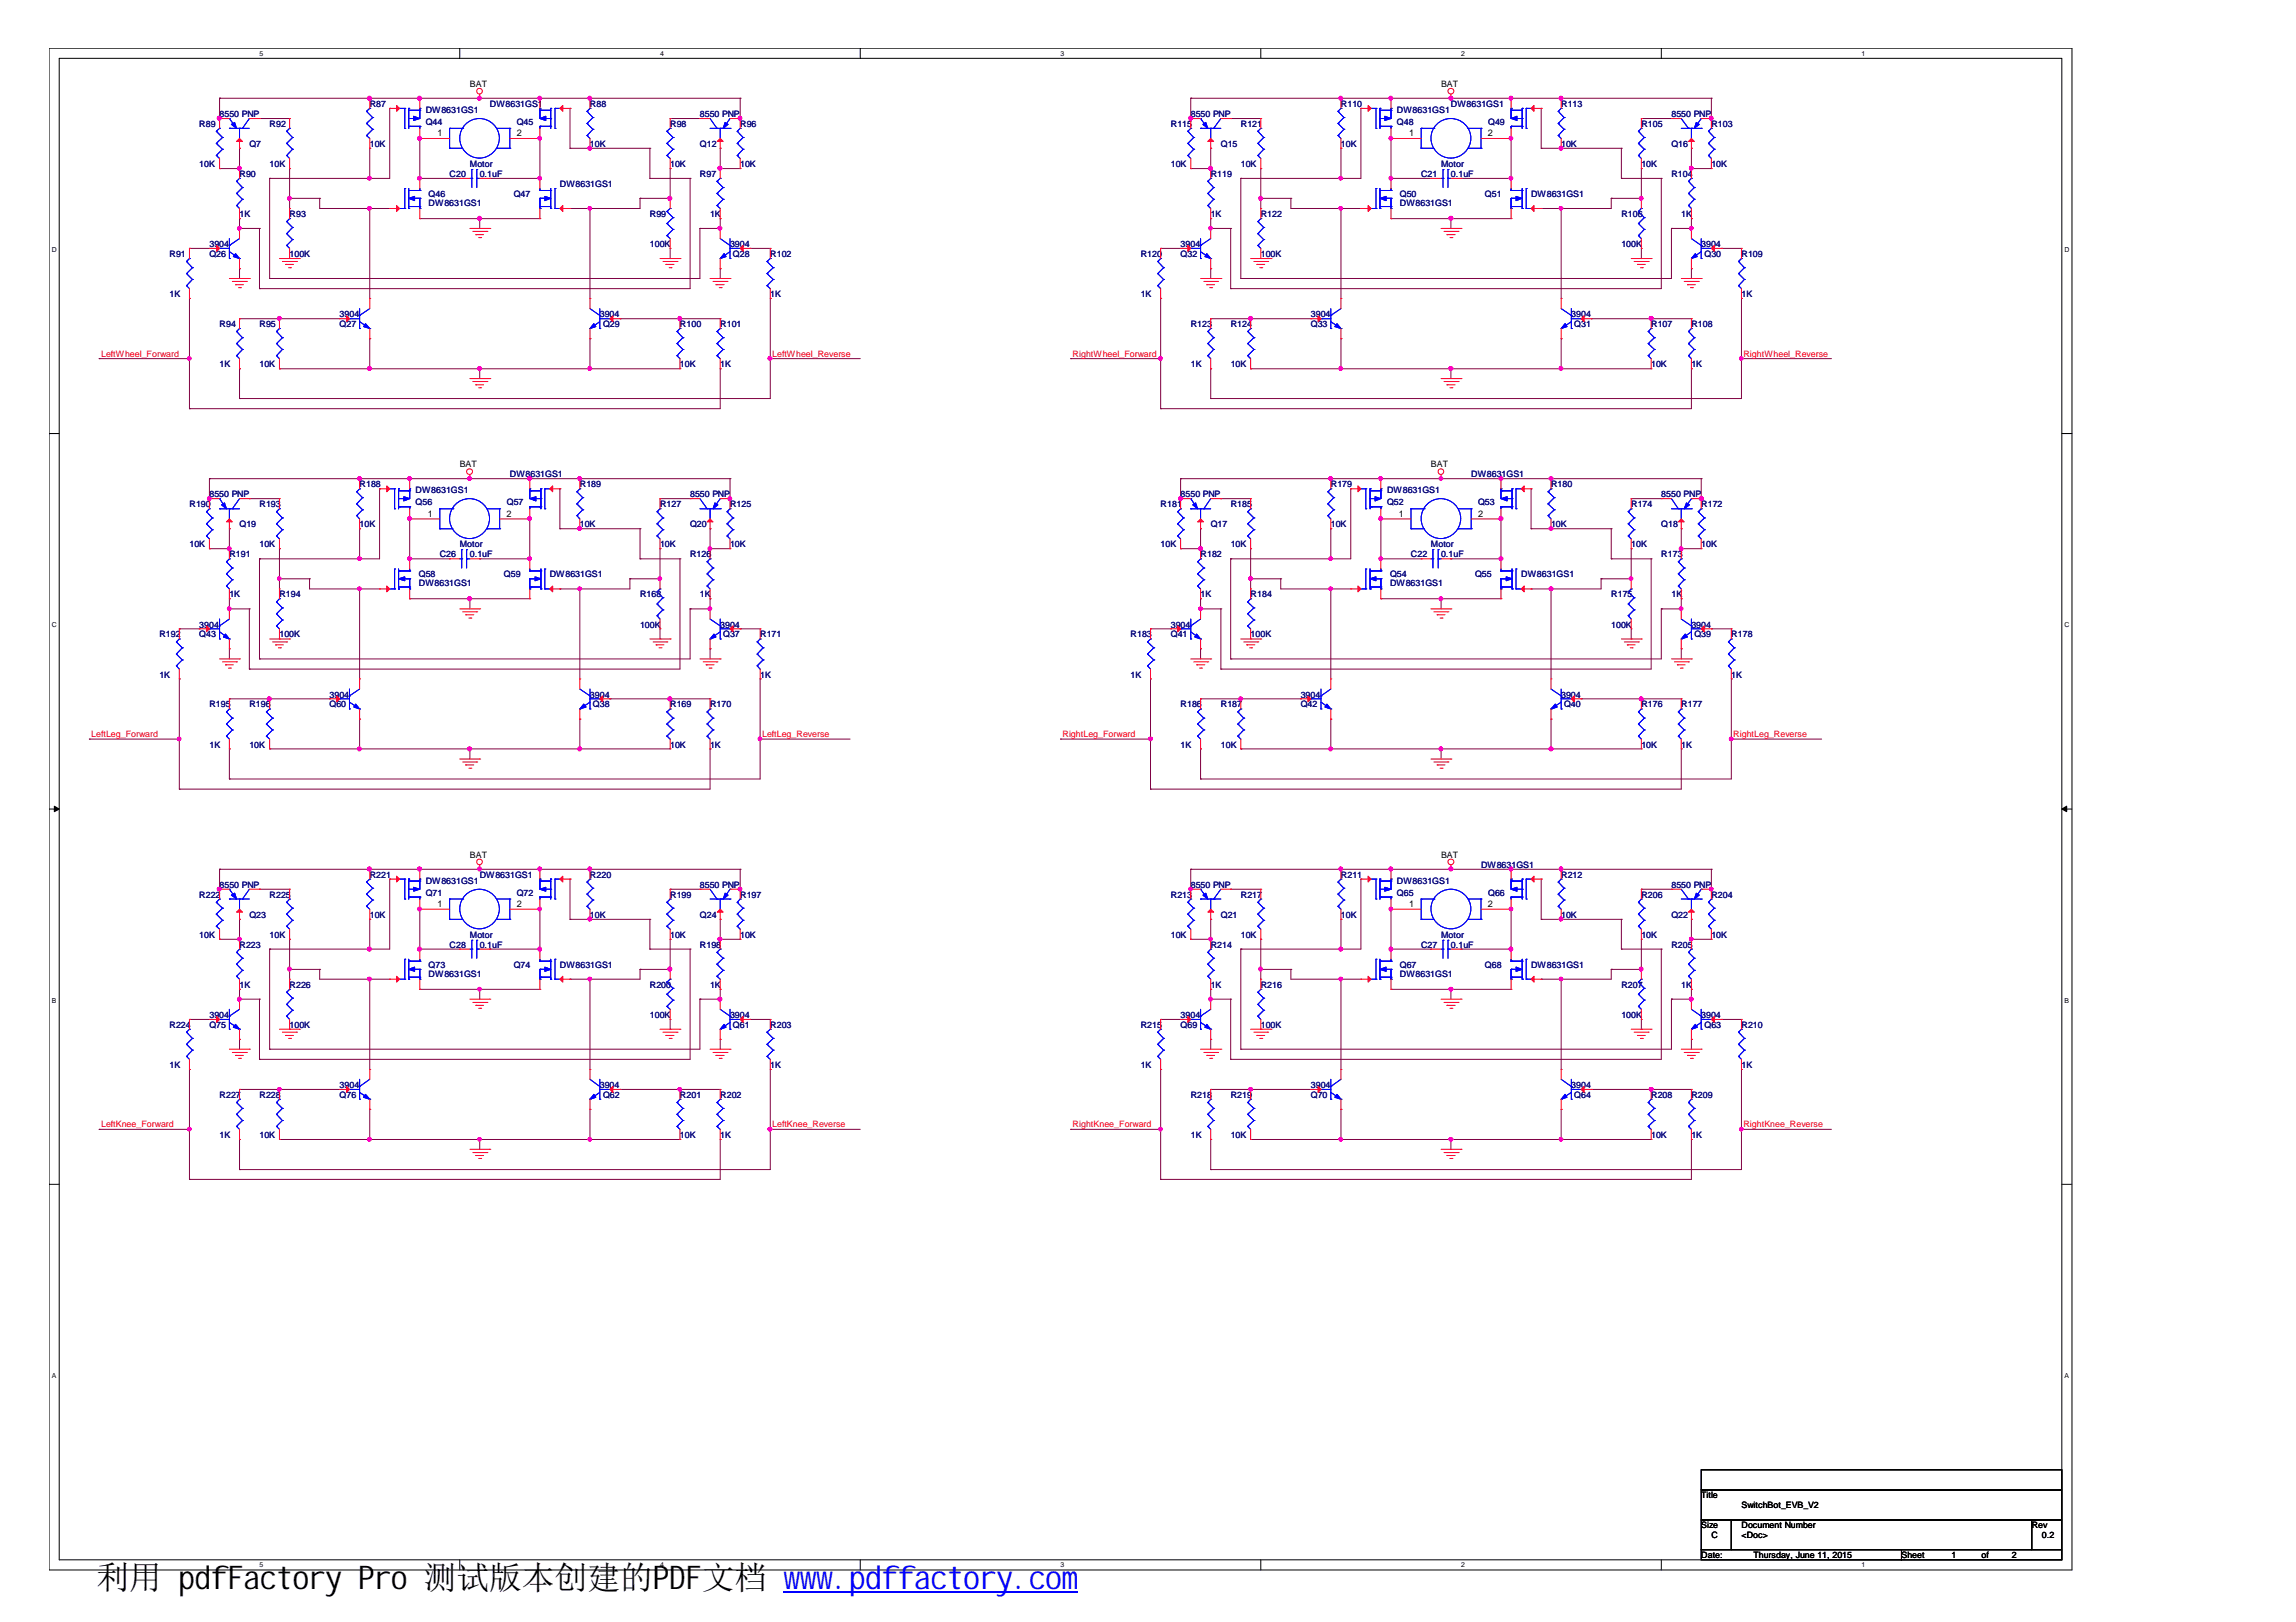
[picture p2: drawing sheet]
<svg xmlns="http://www.w3.org/2000/svg" width="297mm" height="210mm" viewBox="0 0 297 210" stroke-linecap="round" stroke-linejoin="round" font-family="sans-serif">
<defs><g id="words">
<text font-size="4.2" x="12.5" y="205.6">利用 pdfFactory Pro 测试版本创建的PDF文档 www.pdffactory.com</text>
<g font-size="1.2">
<text x="56.6" y="17.6">1</text>
<text x="66.8" y="17.6">2</text>
<text x="182.3" y="17.6">1</text>
<text x="192.5" y="17.6">2</text>
<text x="55.3" y="66.9">1</text>
<text x="65.5" y="66.9">2</text>
<text x="181" y="66.9">1</text>
<text x="191.2" y="66.9">2</text>
<text x="56.6" y="117.4">1</text>
<text x="66.8" y="117.4">2</text>
<text x="182.3" y="117.4">1</text>
<text x="192.5" y="117.4">2</text>
</g>
<g font-size="1.1">
<text x="60.8" y="11.2">BAT</text>
<text x="186.4" y="11.2">BAT</text>
<text x="59.5" y="60.5">BAT</text>
<text x="185.1" y="60.5">BAT</text>
<text x="60.8" y="111">BAT</text>
<text x="186.4" y="111">BAT</text>
<text x="220.1" y="193.9">Title</text>
<text x="220.1" y="197.8">Size</text>
<text x="225.3" y="195.2">SwitchBot_EVB_V2</text>
<text x="225.3" y="197.8">Document Number</text>
<text x="262.8" y="197.8">Rev</text>
<text x="220.1" y="201.6">Date:</text>
<text x="221.4" y="199.1">C</text>
<text x="225.3" y="199.1">&lt;Doc&gt;</text>
<text x="226.9" y="201.6">Thursday, June 11, 2015</text>
<text x="246" y="201.6">Sheet</text>
<text x="252.5" y="201.6">1</text>
<text x="256.4" y="201.6">of</text>
<text x="260.3" y="201.6">2</text>
<text x="264.2" y="199.1">0.2</text>
</g>
<g font-size="1.1" fill="#000080">
<text x="25.8" y="16.4">R89</text>
<text x="28.4" y="15.1">8550 PNP</text>
<text x="34.9" y="16.4">R92</text>
<text x="47.8" y="13.8">R87</text>
<text x="55.1" y="16.1">Q44</text>
<text x="55.1" y="14.6">DW8631GS1</text>
<text x="63.4" y="13.8">DW8631GS1</text>
<text x="66.8" y="16.1">Q45</text>
<text x="76.3" y="13.8">R88</text>
<text x="86.7" y="16.4">R98</text>
<text x="90.6" y="15.1">8550 PNP</text>
<text x="95.8" y="16.4">R96</text>
<text x="151.5" y="16.4">R115</text>
<text x="154.1" y="15.1">8550 PNP</text>
<text x="160.5" y="16.4">R121</text>
<text x="173.5" y="13.8">R110</text>
<text x="180.7" y="16.1">Q48</text>
<text x="180.7" y="14.6">DW8631GS1</text>
<text x="187.7" y="13.8">DW8631GS1</text>
<text x="192.5" y="16.1">Q49</text>
<text x="202" y="13.8">R113</text>
<text x="212.3" y="16.4">R105</text>
<text x="216.2" y="15.1">8550 PNP</text>
<text x="221.4" y="16.4">R103</text>
<text x="25.8" y="21.6">10K</text>
<text x="31" y="22.9">R90</text>
<text x="32.3" y="19">Q7</text>
<text x="34.9" y="21.6">10K</text>
<text x="47.8" y="19">10K</text>
<text x="58.2" y="22.9">C20</text>
<text x="60.8" y="21.6">Motor</text>
<text x="62.1" y="22.9">0.1uF</text>
<text x="76.3" y="19">10K</text>
<text x="86.7" y="21.6">10K</text>
<text x="90.6" y="22.9">R97</text>
<text x="90.6" y="19">Q12</text>
<text x="95.8" y="21.6">10K</text>
<text x="151.5" y="21.6">10K</text>
<text x="156.6" y="22.9">R119</text>
<text x="157.9" y="19">Q15</text>
<text x="160.5" y="21.6">10K</text>
<text x="173.5" y="19">10K</text>
<text x="183.9" y="22.9">C21</text>
<text x="186.4" y="21.6">Motor</text>
<text x="187.7" y="22.9">0.1uF</text>
<text x="202" y="19">10K</text>
<text x="212.3" y="21.6">10K</text>
<text x="216.2" y="22.9">R104</text>
<text x="216.2" y="19">Q16</text>
<text x="221.4" y="21.6">10K</text>
<text x="31" y="28.1">1K</text>
<text x="37.5" y="28.1">R93</text>
<text x="55.5" y="25.5">Q46</text>
<text x="55.5" y="26.6">DW8631GS1</text>
<text x="66.5" y="25.5">Q47</text>
<text x="72.4" y="24.2">DW8631GS1</text>
<text x="84.1" y="28.1">R99</text>
<text x="91.9" y="28.1">1K</text>
<text x="156.6" y="28.1">1K</text>
<text x="163.1" y="28.1">R122</text>
<text x="181.1" y="25.5">Q50</text>
<text x="181.1" y="26.6">DW8631GS1</text>
<text x="192.1" y="25.5">Q51</text>
<text x="198.1" y="25.5">DW8631GS1</text>
<text x="209.8" y="28.1">R106</text>
<text x="217.5" y="28.1">1K</text>
<text x="21.9" y="33.2">R91</text>
<text x="27.1" y="33.2">Q26</text>
<text x="27.1" y="32">3904</text>
<text x="37.5" y="33.2">100K</text>
<text x="84.1" y="32">100K</text>
<text x="94.4" y="32">3904</text>
<text x="94.8" y="33.2">Q28</text>
<text x="99.7" y="33.2">R102</text>
<text x="147.6" y="33.2">R120</text>
<text x="152.7" y="33.2">Q32</text>
<text x="152.7" y="32">3904</text>
<text x="163.1" y="33.2">100K</text>
<text x="209.8" y="32">100K</text>
<text x="220.1" y="32">3904</text>
<text x="220.5" y="33.2">Q30</text>
<text x="225.3" y="33.2">R109</text>
<text x="21.9" y="38.5">1K</text>
<text x="43.9" y="41">3904</text>
<text x="77.6" y="41">3904</text>
<text x="99.7" y="38.5">1K</text>
<text x="147.6" y="38.5">1K</text>
<text x="169.6" y="41">3904</text>
<text x="203.3" y="41">3904</text>
<text x="225.3" y="38.5">1K</text>
<text x="28.4" y="42.3">R94</text>
<text x="28.4" y="47.5">1K</text>
<text x="33.6" y="42.3">R95</text>
<text x="33.6" y="47.5">10K</text>
<text x="43.9" y="42.3">Q27</text>
<text x="78" y="42.3">Q29</text>
<text x="88" y="42.3">R100</text>
<text x="88" y="47.5">10K</text>
<text x="93.2" y="42.3">R101</text>
<text x="93.2" y="47.5">1K</text>
<text x="154.1" y="42.3">R123</text>
<text x="154.1" y="47.5">1K</text>
<text x="159.2" y="42.3">R124</text>
<text x="159.2" y="47.5">10K</text>
<text x="169.6" y="42.3">Q33</text>
<text x="203.7" y="42.3">Q31</text>
<text x="213.6" y="42.3">R107</text>
<text x="213.6" y="47.5">10K</text>
<text x="218.8" y="42.3">R108</text>
<text x="218.8" y="47.5">1K</text>
<text x="24.5" y="65.6">R190</text>
<text x="27.1" y="64.4">8550 PNP</text>
<text x="33.6" y="65.6">R193</text>
<text x="46.5" y="63">R188</text>
<text x="53.8" y="65.4">Q56</text>
<text x="53.8" y="63.9">DW8631GS1</text>
<text x="65.6" y="65.4">Q57</text>
<text x="66" y="61.8">DW8631GS1</text>
<text x="75" y="63">R189</text>
<text x="85.4" y="65.6">R127</text>
<text x="89.3" y="64.4">8550 PNP</text>
<text x="94.4" y="65.6">R125</text>
<text x="150.2" y="65.6">R181</text>
<text x="152.7" y="64.4">8550 PNP</text>
<text x="159.2" y="65.6">R185</text>
<text x="172.2" y="63">R179</text>
<text x="179.5" y="65.4">Q52</text>
<text x="179.5" y="63.9">DW8631GS1</text>
<text x="190.3" y="61.8">DW8631GS1</text>
<text x="191.2" y="65.4">Q53</text>
<text x="200.7" y="63">R180</text>
<text x="211" y="65.6">R174</text>
<text x="214.9" y="64.4">8550 PNP</text>
<text x="220.1" y="65.6">R172</text>
<text x="24.5" y="70.8">10K</text>
<text x="31" y="68.3">Q19</text>
<text x="33.6" y="70.8">10K</text>
<text x="46.5" y="68.3">10K</text>
<text x="59.5" y="70.8">Motor</text>
<text x="75" y="68.3">10K</text>
<text x="85.4" y="70.8">10K</text>
<text x="89.3" y="68.3">Q20</text>
<text x="94.4" y="70.8">10K</text>
<text x="150.2" y="70.8">10K</text>
<text x="156.6" y="68.3">Q17</text>
<text x="159.2" y="70.8">10K</text>
<text x="172.2" y="68.3">10K</text>
<text x="185.1" y="70.8">Motor</text>
<text x="200.7" y="68.3">10K</text>
<text x="211" y="70.8">10K</text>
<text x="214.9" y="68.3">Q18</text>
<text x="220.1" y="70.8">10K</text>
<text x="29.7" y="72.1">R191</text>
<text x="29.7" y="77.3">1K</text>
<text x="36.2" y="77.3">R194</text>
<text x="54.2" y="74.7">Q58</text>
<text x="54.2" y="75.9">DW8631GS1</text>
<text x="56.9" y="72.1">C26</text>
<text x="60.8" y="72.1">0.1uF</text>
<text x="65.2" y="74.7">Q59</text>
<text x="71.1" y="74.7">DW8631GS1</text>
<text x="82.8" y="77.3">R168</text>
<text x="89.3" y="72.1">R126</text>
<text x="90.6" y="77.3">1K</text>
<text x="155.3" y="72.1">R182</text>
<text x="155.3" y="77.3">1K</text>
<text x="161.8" y="77.3">R184</text>
<text x="179.8" y="74.7">Q54</text>
<text x="179.8" y="75.9">DW8631GS1</text>
<text x="182.5" y="72.1">C22</text>
<text x="186.4" y="72.1">0.1uF</text>
<text x="190.8" y="74.7">Q55</text>
<text x="196.8" y="74.7">DW8631GS1</text>
<text x="208.4" y="77.3">R175</text>
<text x="214.9" y="72.1">R173</text>
<text x="216.2" y="77.3">1K</text>
<text x="20.6" y="82.5">R192</text>
<text x="25.8" y="82.5">Q43</text>
<text x="25.8" y="81.2">3904</text>
<text x="36.2" y="82.5">100K</text>
<text x="82.8" y="81.2">100K</text>
<text x="93.2" y="81.2">3904</text>
<text x="93.6" y="82.5">Q37</text>
<text x="98.3" y="82.5">R171</text>
<text x="146.3" y="82.5">R183</text>
<text x="151.5" y="82.5">Q41</text>
<text x="151.5" y="81.2">3904</text>
<text x="161.8" y="82.5">100K</text>
<text x="208.4" y="81.2">100K</text>
<text x="218.8" y="81.2">3904</text>
<text x="219.2" y="82.5">Q39</text>
<text x="224" y="82.5">R178</text>
<text x="20.6" y="87.7">1K</text>
<text x="98.3" y="87.7">1K</text>
<text x="146.3" y="87.7">1K</text>
<text x="224" y="87.7">1K</text>
<text x="27.1" y="91.5">R195</text>
<text x="32.3" y="91.5">R196</text>
<text x="42.6" y="91.5">Q60</text>
<text x="42.6" y="90.3">3904</text>
<text x="76.3" y="90.3">3904</text>
<text x="76.7" y="91.5">Q38</text>
<text x="86.7" y="91.5">R169</text>
<text x="91.9" y="91.5">R170</text>
<text x="152.7" y="91.5">R186</text>
<text x="157.9" y="91.5">R187</text>
<text x="168.3" y="91.5">Q42</text>
<text x="168.3" y="90.3">3904</text>
<text x="202" y="90.3">3904</text>
<text x="202.4" y="91.5">Q40</text>
<text x="212.3" y="91.5">R176</text>
<text x="217.5" y="91.5">R177</text>
<text x="27.1" y="96.7">1K</text>
<text x="32.3" y="96.7">10K</text>
<text x="86.7" y="96.7">10K</text>
<text x="91.9" y="96.7">1K</text>
<text x="152.7" y="96.7">1K</text>
<text x="157.9" y="96.7">10K</text>
<text x="212.3" y="96.7">10K</text>
<text x="217.5" y="96.7">1K</text>
<text x="47.8" y="113.6">R221</text>
<text x="62.1" y="113.6">DW8631GS1</text>
<text x="76.3" y="113.6">R220</text>
<text x="173.5" y="113.6">R211</text>
<text x="191.6" y="112.3">DW8631GS1</text>
<text x="202" y="113.6">R212</text>
<text x="25.8" y="116.2">R222</text>
<text x="28.4" y="114.9">8550 PNP</text>
<text x="32.3" y="118.8">Q23</text>
<text x="34.9" y="116.2">R225</text>
<text x="47.8" y="118.8">10K</text>
<text x="55.1" y="115.9">Q71</text>
<text x="55.1" y="114.4">DW8631GS1</text>
<text x="66.8" y="115.9">Q72</text>
<text x="76.3" y="118.8">10K</text>
<text x="86.7" y="116.2">R199</text>
<text x="90.6" y="118.8">Q24</text>
<text x="90.6" y="114.9">8550 PNP</text>
<text x="95.8" y="116.2">R197</text>
<text x="151.5" y="116.2">R213</text>
<text x="154.1" y="114.9">8550 PNP</text>
<text x="157.9" y="118.8">Q21</text>
<text x="160.5" y="116.2">R217</text>
<text x="173.5" y="118.8">10K</text>
<text x="180.7" y="115.9">Q65</text>
<text x="180.7" y="114.4">DW8631GS1</text>
<text x="192.5" y="115.9">Q66</text>
<text x="202" y="118.8">10K</text>
<text x="212.3" y="116.2">R206</text>
<text x="216.2" y="118.8">Q22</text>
<text x="216.2" y="114.9">8550 PNP</text>
<text x="221.4" y="116.2">R204</text>
<text x="25.8" y="121.3">10K</text>
<text x="31" y="122.7">R223</text>
<text x="34.9" y="121.3">10K</text>
<text x="55.5" y="125.2">Q73</text>
<text x="58.2" y="122.7">C28</text>
<text x="60.8" y="121.3">Motor</text>
<text x="62.1" y="122.7">0.1uF</text>
<text x="66.5" y="125.2">Q74</text>
<text x="72.4" y="125.2">DW8631GS1</text>
<text x="86.7" y="121.3">10K</text>
<text x="90.6" y="122.7">R198</text>
<text x="95.8" y="121.3">10K</text>
<text x="151.5" y="121.3">10K</text>
<text x="156.6" y="122.7">R214</text>
<text x="160.5" y="121.3">10K</text>
<text x="181.1" y="125.2">Q67</text>
<text x="183.9" y="122.7">C27</text>
<text x="186.4" y="121.3">Motor</text>
<text x="187.7" y="122.7">0.1uF</text>
<text x="192.1" y="125.2">Q68</text>
<text x="198.1" y="125.2">DW8631GS1</text>
<text x="212.3" y="121.3">10K</text>
<text x="216.2" y="122.7">R205</text>
<text x="221.4" y="121.3">10K</text>
<text x="27.1" y="131.7">3904</text>
<text x="31" y="127.8">1K</text>
<text x="37.5" y="127.8">R226</text>
<text x="55.5" y="126.4">DW8631GS1</text>
<text x="84.1" y="127.8">R200</text>
<text x="84.1" y="131.7">100K</text>
<text x="91.9" y="127.8">1K</text>
<text x="94.4" y="131.7">3904</text>
<text x="152.7" y="131.7">3904</text>
<text x="156.6" y="127.8">1K</text>
<text x="163.1" y="127.8">R216</text>
<text x="181.1" y="126.4">DW8631GS1</text>
<text x="209.8" y="127.8">R207</text>
<text x="209.8" y="131.7">100K</text>
<text x="217.5" y="127.8">1K</text>
<text x="220.1" y="131.7">3904</text>
<text x="21.9" y="133">R224</text>
<text x="27.1" y="133">Q75</text>
<text x="37.5" y="133">100K</text>
<text x="94.8" y="133">Q61</text>
<text x="99.7" y="133">R203</text>
<text x="147.6" y="133">R215</text>
<text x="152.7" y="133">Q69</text>
<text x="163.1" y="133">100K</text>
<text x="220.5" y="133">Q63</text>
<text x="225.3" y="133">R210</text>
<text x="21.9" y="138.2">1K</text>
<text x="28.4" y="142.1">R227</text>
<text x="33.6" y="142.1">R228</text>
<text x="43.9" y="142.1">Q76</text>
<text x="43.9" y="140.8">3904</text>
<text x="77.6" y="140.8">3904</text>
<text x="78" y="142.1">Q62</text>
<text x="88" y="142.1">R201</text>
<text x="93.2" y="142.1">R202</text>
<text x="99.7" y="138.2">1K</text>
<text x="147.6" y="138.2">1K</text>
<text x="154.1" y="142.1">R218</text>
<text x="159.2" y="142.1">R219</text>
<text x="169.6" y="142.1">Q70</text>
<text x="169.6" y="140.8">3904</text>
<text x="203.3" y="140.8">3904</text>
<text x="203.7" y="142.1">Q64</text>
<text x="213.6" y="142.1">R208</text>
<text x="218.8" y="142.1">R209</text>
<text x="225.3" y="138.2">1K</text>
<text x="28.4" y="147.2">1K</text>
<text x="33.6" y="147.2">10K</text>
<text x="88" y="147.2">10K</text>
<text x="93.2" y="147.2">1K</text>
<text x="154.1" y="147.2">1K</text>
<text x="159.2" y="147.2">10K</text>
<text x="213.6" y="147.2">10K</text>
<text x="218.8" y="147.2">1K</text>
</g>
<g font-size="1.1" fill="#f00">
<text x="13.1" y="46.2">LeftWheel_Forward</text>
<text x="99.9" y="46.2">LeftWheel_Reverse</text>
<text x="138.8" y="46.2">RightWheel_Forward</text>
<text x="225.6" y="46.2">RightWheel_Reverse</text>
<text x="11.8" y="95.4">LeftLeg_Forward</text>
<text x="98.6" y="95.4">LeftLeg_Reverse</text>
<text x="137.5" y="95.4">RightLeg_Forward</text>
<text x="224.2" y="95.4">RightLeg_Reverse</text>
<text x="13.1" y="145.9">LeftKnee_Forward</text>
<text x="99.9" y="145.9">LeftKnee_Reverse</text>
<text x="138.8" y="145.9">RightKnee_Forward</text>
<text x="225.6" y="145.9">RightKnee_Reverse</text>
</g>
<g font-size=".9">
<text x="33.6" y="7.2">5</text>
<text x="85.4" y="7.2">4</text>
<text x="137.2" y="7.2">3</text>
<text x="189" y="7.2">2</text>
<text x="240.8" y="7.2">1</text>
<text x="6.7" y="32.6">D</text>
<text x="267.1" y="32.6">D</text>
<text x="6.7" y="81.2">C</text>
<text x="267.1" y="81.2">C</text>
<text x="6.7" y="129.8">B</text>
<text x="267.1" y="129.8">B</text>
<text x="6.7" y="178.3">A</text>
<text x="267.1" y="178.3">A</text>
<text x="33.6" y="202.8">5</text>
<text x="85.4" y="202.8">4</text>
<text x="137.2" y="202.8">3</text>
<text x="189" y="202.8">2</text>
<text x="240.8" y="202.8">1</text>
</g>
</g></defs>
<path d="M6.3 6.2h261.8v197h-261.8zM7.7 7.5h259v194.4h-259z" fill="none" stroke="#000" stroke-width=".13"/>
<g fill="#fff">
<path d="M33.6 6.4h.5v1h-.5z"/>
<path d="M33.6 202h.5v1h-.5z"/>
</g>
<path d="M59.5 6.2v1.3M59.5 201.9v1.3" fill="none" stroke="#000" stroke-width=".13"/>
<g fill="#fff">
<path d="M85.4 6.4h.5v1h-.5z"/>
<path d="M85.4 202h.5v1h-.5z"/>
</g>
<path d="M111.3 6.2v1.3M111.3 201.9v1.3" fill="none" stroke="#000" stroke-width=".13"/>
<g fill="#fff">
<path d="M137.2 6.4h.5v1h-.5z"/>
<path d="M137.2 202h.5v1h-.5z"/>
</g>
<path d="M163.1 6.2v1.3M163.1 201.9v1.3" fill="none" stroke="#000" stroke-width=".13"/>
<g fill="#fff">
<path d="M189 6.4h.5v1h-.5z"/>
<path d="M189 202h.5v1h-.5z"/>
</g>
<path d="M214.9 6.2v1.3M214.9 201.9v1.3" fill="none" stroke="#000" stroke-width=".13"/>
<g fill="#fff">
<path d="M240.8 6.4h.5v1h-.5z"/>
<path d="M240.8 202h.5v1h-.5z"/>
<path d="M6.7 31.8h.6v1h-.6z"/>
<path d="M267.1 31.8h.6v1h-.6z"/>
<path d="M6.7 80.4h.6v1h-.6z"/>
<path d="M267.1 80.4h.6v1h-.6z"/>
</g>
<path d="M6.3 56.1h1.4M266.7 56.1h1.4" fill="none" stroke="#000" stroke-width=".13"/>
<g fill="#fff">
<path d="M6.7 129h.6v1h-.6z"/>
<path d="M267.1 129h.6v1h-.6z"/>
</g>
<path d="M6.3 104.7h1.4M266.7 104.7h1.4" fill="none" stroke="#000" stroke-width=".13"/>
<g fill="#000" stroke="#000" stroke-width=".13">
<path d="M7 104.3l.7 .4-.7 .3z" fill-rule="evenodd"/>
<path d="M266.7 104.7l.7-.4v.7z" fill-rule="evenodd"/>
</g>
<g fill="#fff">
<path d="M6.7 177.5h.5v1h-.5z"/>
<path d="M267.1 177.5h.5v1h-.5z"/>
</g>
<path d="M6.3 153.3h1.4M266.7 153.3h1.4M220.1 190.2h46.6v2.6h-46.6zM220.1 192.8h46.6v3.9h-46.6zM220.1 196.7h3.9v3.8h-3.9zM224 196.7h38.8v3.8h-38.8zM262.8 196.7h3.9v3.8h-3.9zM220.1 200.5h25.9v1.4h-25.9zM246 200.5h20.7v1.4h-20.7z" fill="none" stroke="#000" stroke-width=".13"/>
<g fill="none" stroke="#800040" stroke-width=".13">
<path d="M28.4 12.7h.1M28.4 12.7h67.4M28.4 12.7v2.6M31 19.2h.1M31 19.2v2.6h-2.6M33.6 15.3h.1M33.6 15.3h3.9M47.8 12.7h.1M47.8 19.2h.1M47.8 19.2v3.9M50.4 14h.1M50.4 14v9.1h-15.5"/>
<path d="M54.3 17.9h.1M54.3 12.7h.1M54.3 17.9v5.2M62.1 12.7h.1M69.8 17.9h.1M69.8 12.7h.1M69.8 17.9v5.2h-6.4M73.7 14h.1M73.7 19.2h.1M73.7 14v5.2M73.7 19.2h10.4M76.3 19.2h.1"/>
<path d="M76.3 12.7h.1M84.1 19.2h.1M84.1 19.2v3.9M86.7 15.3h.1M86.7 15.3h3.9M93.2 19.2h.1M93.2 19.2v2.6M95.8 12.7h.1M95.8 12.7v2.6M154.1 12.7h.1M154.1 12.7h67.3M154.1 12.7v2.6"/>
<path d="M156.6 19.2h.1M156.6 19.2v2.6h-2.5M159.2 15.3h.1M159.2 15.3h3.9M173.5 12.7h.1M173.5 19.2h.1M173.5 19.2v3.9M176.1 14h.1M176.1 14v9.1h-15.6M180 17.9h.1M180 12.7h.1M180 17.9v5.2"/>
<path d="M187.7 12.7h.1M195.5 17.9h.1M195.5 12.7h.1M195.5 17.9v5.2h-6.5M199.4 19.2h.1M199.4 14h.1M199.4 19.2h10.4M199.4 14v5.2M202 19.2h.1M202 12.7h.1M209.8 19.2h.1M209.8 19.2v3.9"/>
<path d="M212.3 15.3h.1M212.3 15.3h3.9M218.8 19.2h.1M218.8 19.2v2.6M221.4 12.7h.1M221.4 12.7v2.6M24.5 32.1h.1M24.5 38.6h.1M24.5 32.1h2.6M24.5 38.6v14.3M28.4 21.8h.1M31 34.8h.1"/>
<path d="M31 28.3h.1M31 29.6h.1M31 28.3v1.3M31 34.8v1.2M31 29.6h2.6M33.6 29.6h.1M33.6 37.4h.1M33.6 29.6v7.8M34.9 23.1h.1M34.9 36h.1M34.9 23.1v12.9M37.5 25.7h.1"/>
<path d="M37.5 21.8h.1M37.5 25.7h3.9M37.5 21.8v5.2M41.4 25.7h.1M41.4 25.7v1.3h9M47.8 23.1h.1M47.8 27h.1M47.8 27v11.6M54.3 23.1h.1M54.3 28.3h.1M54.3 23.1h5.2M54.3 28.3h15.5"/>
<path d="M62.1 28.3h.1M62.1 28.3v1.3M63.4 23.1h.1M73.7 27h.1M76.3 27h.1M76.3 27v11.6M82.8 25.7h.1M82.8 25.7v1.3h-9.1M84.1 23.1h.1M84.1 23.1h5.2M86.7 21.8h.1M86.7 33.5h.1"/>
<path d="M86.7 21.8v3.9h-3.9M86.7 32.1v1.4M89.3 23.1h.1M89.3 23.1v14.3h-55.7M90.6 29.6h.1M90.6 29.6v6.4h-55.7M93.2 21.8h.1M93.2 28.3h.1M93.2 34.8h.1M93.2 21.8h2.6M93.2 28.3v1.3h-2.6M93.2 34.8v1.2"/>
<path d="M97 32.1h.1M97 32.1h2.7M99.7 38.6h.1M99.7 38.6v13h-68.7M150.2 38.6h.1M150.2 32.1h.1M150.2 32.1h2.5M150.2 38.6v14.3M154.1 21.8h.1M156.6 28.3h.1M156.6 29.6h.1M156.6 34.8h.1"/>
<path d="M156.6 29.6h2.6M156.6 28.3v1.3M156.6 34.8v1.2M159.2 29.6h.1M159.2 37.4h.1M159.2 29.6v7.8M160.5 23.1h.1M160.5 36h.1M160.5 23.1v12.9M163.1 25.7h.1M163.1 21.8h.1M163.1 25.7h3.9"/>
<path d="M163.1 21.8v5.2M167 25.7h.1M167 25.7v1.3h9.1M173.5 27h.1M173.5 23.1h.1M173.5 27v11.6M180 23.1h.1M180 28.3h.1M180 23.1h5.1M180 28.3h15.5M187.7 28.3h.1M187.7 28.3v1.3"/>
<path d="M189 23.1h.1M199.4 27h.1M202 27h.1M202 27v11.6M208.4 25.7h.1M208.4 25.7v1.3h-9M209.8 23.1h.1M209.8 23.1h5.1M212.3 21.8h.1M212.3 33.5h.1M212.3 21.8v3.9h-3.9M212.3 32.1v1.4"/>
<path d="M214.9 23.1h.1M214.9 23.1v14.3h-55.7M216.2 29.6h.1M216.2 29.6v6.4h-55.7M218.8 21.8h.1M218.8 28.3h.1M218.8 34.8h.1M218.8 21.8h2.6M218.8 28.3v1.3h-2.6M218.8 34.8v1.2M222.7 32.1h.1M222.7 32.1h2.6"/>
<path d="M225.3 38.6h.1M225.3 38.6v13h-68.7M12.8 46.4h.1M12.8 46.4h11.7M24.5 52.9h.1M24.5 46.4h.1M31 47.7h.1M31 51.6h.1M31 41.2h.1M31 47.7v3.9M31 41.2h12.9M36.2 41.2h.1"/>
<path d="M36.2 47.7h.1M36.2 47.7h51.8M47.8 47.7h.1M47.8 43.8h.1M47.8 43.8v3.9M62.1 47.7h.1M62.1 47.7v1.3M76.3 43.8h.1M76.3 47.7h.1M76.3 43.8v3.9M80.2 41.2h.1M80.2 41.2h13"/>
<path d="M88 41.2h.1M93.2 47.7h.1M93.2 47.7v5.2h-68.7M99.7 46.4h.1M99.7 46.4h11.6M138.5 46.4h.1M138.5 46.4h11.7M150.2 52.9h.1M150.2 46.4h.1M156.6 41.2h.1M156.6 47.7h.1M156.6 51.6h.1"/>
<path d="M156.6 41.2h13M156.6 47.7v3.9M161.8 47.7h.1M161.8 41.2h.1M161.8 47.7h51.8M173.5 47.7h.1M173.5 43.8h.1M173.5 43.8v3.9M187.7 47.7h.1M187.7 47.7v1.3M202 43.8h.1M202 47.7h.1"/>
<path d="M202 43.8v3.9M205.9 41.2h.1M205.9 41.2h12.9M213.6 41.2h.1M218.8 47.7h.1M218.8 47.7v5.2h-68.6M225.3 46.4h.1M225.3 46.4h11.6M27.1 61.9h.1M27.1 71h.1M27.1 61.9h67.3M27.1 61.9v2.6"/>
<path d="M29.7 77.5h.1M29.7 78.8h.1M29.7 68.4h.1M29.7 68.4v2.6h-2.6M29.7 77.5v1.3M29.7 78.8h2.6M32.3 78.8h.1M32.3 64.5h.1M32.3 64.5h3.9M32.3 78.8v7.8M33.6 72.3h.1M33.6 72.3v13"/>
<path d="M36.2 74.9h.1M36.2 71h.1M36.2 74.9h3.8M36.2 71v5.2M40 74.9h.1M40 74.9v1.3h9.1M46.5 76.2h.1M46.5 72.3h.1M46.5 61.9h.1M46.5 68.4h.1M46.5 68.4v3.9M46.5 76.2v11.7"/>
<path d="M49.1 63.3h.1M49.1 63.3v9h-15.5M53 67.2h.1M53 72.3h.1M53 77.5h.1M53 61.9h.1M53 72.3h5.2M53 77.5h15.5M53 67.2v5.1M60.8 77.5h.1M60.8 61.9h.1M60.8 77.5v1.3"/>
<path d="M62.1 72.3h.1M68.5 67.2h.1M68.5 61.9h.1M68.5 67.2v5.1h-6.4M72.4 76.2h.1M72.4 68.4h.1M72.4 63.3h.1M72.4 68.4h10.4M72.4 63.3v5.1M75 76.2h.1M75 68.4h.1M75 61.9h.1"/>
<path d="M75 76.2v11.7M81.5 74.9h.1M81.5 74.9v1.3h-9.1M82.8 68.4h.1M82.8 72.3h.1M82.8 68.4v3.9M82.8 72.3h5.2M85.4 64.5h.1M85.4 71h.1M85.4 64.5h3.9M85.4 71v3.9h-3.9M88 72.3h.1"/>
<path d="M88 72.3v14.3h-55.7M89.3 78.8h.1M89.3 78.8v6.5h-55.7M91.9 71h.1M91.9 68.4h.1M91.9 77.5h.1M91.9 71h2.5M91.9 68.4v2.6M91.9 77.5v1.3h-2.6M94.4 61.9h.1M94.4 61.9v2.6M152.7 61.9h.1"/>
<path d="M152.7 71h.1M152.7 61.9h67.4M152.7 61.9v2.6M155.3 77.5h.1M155.3 78.8h.1M155.3 68.4h.1M155.3 68.4v2.6h-2.6M155.3 78.8h2.6M155.3 77.5v1.3M157.9 78.8h.1M157.9 64.5h.1M157.9 64.5h3.9"/>
<path d="M157.9 78.8v7.8M159.2 72.3h.1M159.2 72.3v13M161.8 74.9h.1M161.8 71h.1M161.8 74.9h3.9M161.8 71v5.2M165.7 74.9h.1M165.7 74.9v1.3h9.1M172.2 76.2h.1M172.2 72.3h.1M172.2 61.9h.1"/>
<path d="M172.2 68.4h.1M172.2 68.4v3.9M172.2 76.2v11.7M174.8 63.3h.1M174.8 63.3v9h-15.6M178.6 67.2h.1M178.6 72.3h.1M178.6 77.5h.1M178.6 61.9h.1M178.6 72.3h5.3M178.6 67.2v5.1M178.6 77.5h15.6"/>
<path d="M186.4 61.9h.1M186.4 77.5h.1M186.4 77.5v1.3M187.7 72.3h.1M194.2 67.2h.1M194.2 61.9h.1M194.2 67.2v5.1h-6.5M198.1 76.2h.1M198.1 68.4h.1M198.1 63.3h.1M198.1 68.4h10.3M198.1 63.3v5.1"/>
<path d="M200.7 76.2h.1M200.7 68.4h.1M200.7 61.9h.1M200.7 76.2v11.7M207.1 74.9h.1M207.1 74.9v1.3h-9M208.4 68.4h.1M208.4 72.3h.1M208.4 68.4v3.9M208.4 72.3h5.2M211 64.5h.1M211 71h.1"/>
<path d="M211 64.5h3.9M211 71v3.9h-3.9M213.6 72.3h.1M213.6 72.3v14.3h-55.7M214.9 78.8h.1M214.9 78.8v6.5h-55.7M217.5 71h.1M217.5 68.4h.1M217.5 77.5h.1M217.5 71h2.6M217.5 77.5v1.3h-2.6M217.5 68.4v2.6"/>
<path d="M220.1 61.9h.1M220.1 61.9v2.6M11.6 95.6h.1M11.6 95.6h11.6M23.2 87.9h.1M23.2 81.4h.1M23.2 95.6h.1M23.2 81.4h2.6M23.2 87.9v14.2M29.7 90.4h.1M29.7 84h.1M29.7 96.9h.1"/>
<path d="M29.7 84v1.3M29.7 96.9v3.9M29.7 90.4h12.9M32.3 86.6h.1M33.6 85.3h.1M34.9 96.9h.1M34.9 90.4h.1M34.9 96.9h51.8M46.5 96.9h.1M46.5 93.1h.1M46.5 93.1v3.8M60.8 96.9h.1"/>
<path d="M60.8 96.9v1.3M75 93.1h.1M75 96.9h.1M75 93.1v3.8M78.9 90.4h.1M78.9 90.4h13M85.4 82.7h.1M85.4 81.4v1.3M86.7 90.4h.1M91.9 84h.1M91.9 96.9h.1M91.9 84v1.3"/>
<path d="M91.9 96.9v5.2h-68.7M95.8 81.4h.1M95.8 81.4h2.5M98.3 95.6h.1M98.3 87.9h.1M98.3 87.9v12.9h-68.6M98.3 95.6h11.7M137.2 95.6h.1M137.2 95.6h11.6M148.8 87.9h.1M148.8 81.4h.1M148.8 95.6h.1"/>
<path d="M148.8 81.4h2.7M148.8 87.9v14.2M155.3 90.4h.1M155.3 84h.1M155.3 96.9h.1M155.3 90.4h13M155.3 84v1.3M155.3 96.9v3.9M157.9 86.6h.1M159.2 85.3h.1M160.5 96.9h.1M160.5 90.4h.1"/>
<path d="M160.5 96.9h51.8M172.2 96.9h.1M172.2 93.1h.1M172.2 93.1v3.8M186.4 96.9h.1M186.4 96.9v1.3M200.7 93.1h.1M200.7 96.9h.1M200.7 93.1v3.8M204.6 90.4h.1M204.6 90.4h12.9M211 82.7h.1"/>
<path d="M211 81.4v1.3M212.3 90.4h.1M217.5 84h.1M217.5 96.9h.1M217.5 84v1.3M217.5 96.9v5.2h-68.7M221.4 81.4h.1M221.4 81.4h2.6M224 95.6h.1M224 87.9h.1M224 95.6h11.7M224 87.9v12.9h-68.7"/>
<path d="M23.2 102.1h.1M28.4 112.5h.1M28.4 112.5v2.6M28.4 112.5h67.4M29.7 100.8h.1M31 119h.1M31 119v2.6h-2.6M33.6 115.1h.1M33.6 115.1h3.9M47.8 112.5h.1M47.8 119h.1M47.8 119v3.8"/>
<path d="M50.4 113.8h.1M50.4 113.8v9h-15.5M54.3 117.7h.1M54.3 112.5h.1M54.3 117.7v5.1M62.1 112.5h.1M69.8 117.7h.1M69.8 112.5h.1M69.8 117.7v5.1h-6.4M73.7 119h.1M73.7 113.8h.1M73.7 113.8v5.2"/>
<path d="M73.7 119h10.4M76.3 119h.1M76.3 112.5h.1M84.1 119h.1M84.1 119v3.8M86.7 115.1h.1M86.7 115.1h3.9M93.2 119h.1M93.2 119v2.6M95.8 112.5h.1M95.8 112.5v2.6M148.8 102.1h.1"/>
<path d="M154.1 112.5h.1M154.1 112.5v2.6M154.1 112.5h67.3M155.3 100.8h.1M156.6 119h.1M156.6 119v2.6h-2.5M159.2 115.1h.1M159.2 115.1h3.9M173.5 112.5h.1M173.5 119h.1M173.5 119v3.8M176.1 113.8h.1"/>
<path d="M176.1 113.8v9h-15.6M180 117.7h.1M180 112.5h.1M180 117.7v5.1M187.7 112.5h.1M195.5 117.7h.1M195.5 112.5h.1M195.5 117.7v5.1h-6.5M199.4 119h.1M199.4 113.8h.1M199.4 113.8v5.2M199.4 119h10.4"/>
<path d="M202 119h.1M202 112.5h.1M209.8 119h.1M209.8 119v3.8M212.3 115.1h.1M212.3 115.1h3.9M218.8 119h.1M218.8 119v2.6M221.4 112.5h.1M221.4 112.5v2.6M24.5 138.4h.1M24.5 131.9h.1"/>
<path d="M24.5 138.4v14.2M24.5 131.9h2.6M28.4 121.6h.1M31 128h.1M31 129.3h.1M31 134.5h.1M31 128v1.3M31 134.5v1.3M31 129.3h2.6M33.6 129.3h.1M33.6 137.1h.1M33.6 129.3v7.8"/>
<path d="M34.9 122.8h.1M34.9 135.8h.1M34.9 122.8v13M37.5 125.4h.1M37.5 121.6h.1M37.5 121.6v5.1M37.5 125.4h3.9M41.4 125.4h.1M41.4 125.4v1.3h9M47.8 126.7h.1M47.8 122.8h.1M47.8 126.7v11.7"/>
<path d="M54.3 122.8h.1M54.3 128h.1M54.3 122.8h5.2M54.3 128h15.5M62.1 128h.1M62.1 128v1.3M63.4 122.8h.1M73.7 126.7h.1M76.3 126.7h.1M76.3 126.7v11.7M82.8 125.4h.1M82.8 125.4v1.3h-9.1"/>
<path d="M84.1 122.8h.1M84.1 122.8h5.2M86.7 121.6h.1M86.7 133.2h.1M86.7 121.6v3.8h-3.9M86.7 131.9v1.3M89.3 122.8h.1M89.3 122.8v14.3h-55.7M90.6 129.3h.1M90.6 129.3v6.5h-55.7M93.2 121.6h.1M93.2 128h.1"/>
<path d="M93.2 134.5h.1M93.2 128v1.3h-2.6M93.2 134.5v1.3M93.2 121.6h2.6M97 131.9h.1M97 131.9h2.7M99.7 138.4h.1M99.7 138.4v13h-68.7M150.2 138.4h.1M150.2 131.9h.1M150.2 138.4v14.2M150.2 131.9h2.5"/>
<path d="M154.1 121.6h.1M156.6 128h.1M156.6 129.3h.1M156.6 134.5h.1M156.6 128v1.3M156.6 134.5v1.3M156.6 129.3h2.6M159.2 129.3h.1M159.2 137.1h.1M159.2 129.3v7.8M160.5 122.8h.1M160.5 135.8h.1"/>
<path d="M160.5 122.8v13M163.1 125.4h.1M163.1 121.6h.1M163.1 121.6v5.1M163.1 125.4h3.9M167 125.4h.1M167 125.4v1.3h9.1M173.5 126.7h.1M173.5 122.8h.1M173.5 126.7v11.7M180 122.8h.1M180 128h.1"/>
<path d="M180 122.8h5.1M180 128h15.5M187.7 128h.1M187.7 128v1.3M189 122.8h.1M199.4 126.7h.1M202 126.7h.1M202 126.7v11.7M208.4 125.4h.1M208.4 125.4v1.3h-9M209.8 122.8h.1M209.8 122.8h5.1"/>
<path d="M212.3 121.6h.1M212.3 133.2h.1M212.3 121.6v3.8h-3.9M212.3 131.9v1.3M214.9 122.8h.1M214.9 122.8v14.3h-55.7M216.2 129.3h.1M216.2 129.3v6.5h-55.7M218.8 121.6h.1M218.8 128h.1M218.8 134.5h.1M218.8 128v1.3h-2.6"/>
<path d="M218.8 134.5v1.3M218.8 121.6h2.6M222.7 131.9h.1M222.7 131.9h2.6M225.3 138.4h.1M225.3 138.4v13h-68.7M12.8 146.1h.1M12.8 146.1h11.7M24.5 152.6h.1M24.5 146.1h.1M31 141h.1M31 147.5h.1"/>
<path d="M31 151.4h.1M31 147.5v3.9M31 141h12.9M36.2 147.5h.1M36.2 141h.1M36.2 147.5h51.8M47.8 147.5h.1M47.8 143.6h.1M47.8 143.6v3.9M62.1 147.5h.1M62.1 147.5v1.2M76.3 143.6h.1"/>
<path d="M76.3 147.5h.1M76.3 143.6v3.9M80.2 141h.1M80.2 141h13M88 141h.1M93.2 147.5h.1M93.2 147.5v5.1h-68.7M99.7 146.1h.1M99.7 146.1h11.6M138.5 146.1h.1M138.5 146.1h11.7M150.2 152.6h.1"/>
<path d="M150.2 146.1h.1M156.6 141h.1M156.6 147.5h.1M156.6 151.4h.1M156.6 147.5v3.9M156.6 141h13M161.8 147.5h.1M161.8 141h.1M161.8 147.5h51.8M173.5 147.5h.1M173.5 143.6h.1M173.5 143.6v3.9"/>
<path d="M187.7 147.5h.1M187.7 147.5v1.2M202 143.6h.1M202 147.5h.1M202 143.6v3.9M205.9 141h.1M205.9 141h12.9M213.6 141h.1M218.8 147.5h.1M218.8 147.5v5.1h-68.6M225.3 146.1h.1M225.3 146.1h11.6"/>
</g>
<g fill="#f0f" stroke="#f0f" stroke-width=".13">
<path d="M69.7 12.5h.1l.2 .1v.3l-.2 .1-.1-.1z" fill-rule="evenodd"/>
<path d="M61.9 12.5h.1l.2 .1v.3l-.2 .1-.1-.1z" fill-rule="evenodd"/>
<path d="M69.7 22.9h.3l.1 .1-.1 .2-.2 .1-.1-.1z" fill-rule="evenodd"/>
<path d="M69.7 17.7h.3l.1 .2-.1 .2h-.2h-.1z" fill-rule="evenodd"/>
<path d="M61.9 28.1l.1-.1 .2 .1v.3l-.2 .1-.1-.1z" fill-rule="evenodd"/>
<path d="M76.1 19l.2-.1 .2 .1v.4h-.2h-.2z" fill-rule="evenodd"/>
<path d="M30.8 21.6l.1-.1 .3 .1-.1 .3-.2 .1-.1-.1z" fill-rule="evenodd"/>
<path d="M37.3 25.5l.1-.1 .2 .1v.3l-.2 .1-.1-.1z" fill-rule="evenodd"/>
<path d="M36 41h.1l.2 .1v.3l-.2 .1-.1-.1z" fill-rule="evenodd"/>
<path d="M95.6 15.1l.1-.1 .2 .2v.3l-.2 .1-.1-.1z" fill-rule="evenodd"/>
<path d="M76.1 12.5h.2l.2 .1v.3l-.2 .1-.2-.1z" fill-rule="evenodd"/>
<path d="M76.1 26.8h.4v.1v.2l-.2 .1-.2-.1z" fill-rule="evenodd"/>
<path d="M30.8 29.4h.3l.1 .1-.1 .2-.2 .1-.1-.1z" fill-rule="evenodd"/>
<path d="M87.8 41h.1l.2 .1v.3l-.2 .1-.1-.1z" fill-rule="evenodd"/>
<path d="M76.1 47.5l.2-.1 .2 .1v.4h-.2h-.2z" fill-rule="evenodd"/>
<path d="M61.9 47.5l.1-.1 .2 .1v.4h-.2h-.1z" fill-rule="evenodd"/>
<path d="M24.3 46.2h.3l.1 .2-.1 .1-.1 .1-.2-.1z" fill-rule="evenodd"/>
<path d="M218.6 21.6l.2-.1 .2 .1v.3l-.2 .1-.2-.1z" fill-rule="evenodd"/>
<path d="M218.6 29.4h.4v.1v.2l-.2 .1-.2-.1z" fill-rule="evenodd"/>
<path d="M212.1 25.5l.2-.1 .2 .1v.3l-.2 .1-.2-.1z" fill-rule="evenodd"/>
<path d="M201.8 26.8h.3l.1 .1-.1 .2-.2 .1-.1-.1z" fill-rule="evenodd"/>
<path d="M156.4 29.4h.4v.1v.2l-.2 .1-.2-.1z" fill-rule="evenodd"/>
<path d="M201.8 47.5l.1-.1 .2 .1v.4h-.2h-.1z" fill-rule="evenodd"/>
<path d="M150 46.2h.3l.1 .2-.1 .1-.2 .1-.1-.1z" fill-rule="evenodd"/>
<path d="M225.1 46.2h.3l.1 .2-.1 .1-.1 .1-.2-.1z" fill-rule="evenodd"/>
<path d="M195.3 12.5h.2l.2 .1-.1 .3-.1 .1-.2-.1z" fill-rule="evenodd"/>
<path d="M179.8 22.9h.3l.1 .1-.1 .2-.2 .1-.1-.1z" fill-rule="evenodd"/>
<path d="M179.8 17.7h.3l.1 .2-.1 .2h-.2h-.1z" fill-rule="evenodd"/>
<path d="M195.3 22.9h.3l.1 .1-.1 .2-.1 .1-.2-.1z" fill-rule="evenodd"/>
<path d="M195.3 17.7h.3l.1 .2-.1 .2h-.1h-.2z" fill-rule="evenodd"/>
<path d="M201.8 19l.1-.1 .2 .1v.4h-.2h-.1z" fill-rule="evenodd"/>
<path d="M173.3 12.5h.1l.3 .1-.1 .3-.2 .1-.1-.1z" fill-rule="evenodd"/>
<path d="M153.9 15.1l.1-.1 .2 .2v.3l-.2 .1-.1-.1z" fill-rule="evenodd"/>
<path d="M156.4 21.6l.2-.1 .2 .1v.3l-.2 .1-.2-.1z" fill-rule="evenodd"/>
<path d="M162.9 25.5l.2-.1 .2 .1-.1 .3-.1 .1-.2-.1z" fill-rule="evenodd"/>
<path d="M173.3 26.8h.3l.1 .1-.1 .2-.2 .1-.1-.1z" fill-rule="evenodd"/>
<path d="M173.3 22.9h.3l.1 .1-.1 .2-.2 .1-.1-.1z" fill-rule="evenodd"/>
<path d="M173.3 47.5l.1-.1 .3 .1-.1 .4h-.2h-.1z" fill-rule="evenodd"/>
<path d="M221.2 15.1l.2-.1 .2 .2-.1 .3-.1 .1-.2-.1z" fill-rule="evenodd"/>
<path d="M201.8 12.5h.1l.2 .1v.3l-.2 .1-.1-.1z" fill-rule="evenodd"/>
<path d="M91.7 70.8h.1l.2 .1v.3l-.2 .1-.1-.1z" fill-rule="evenodd"/>
<path d="M91.7 78.6h.3l.1 .2-.1 .1-.2 .1-.1-.1z" fill-rule="evenodd"/>
<path d="M85.2 74.7h.3l.1 .2-.1 .1-.2 .1-.1-.1z" fill-rule="evenodd"/>
<path d="M74.8 76h.3l.1 .2-.1 .1-.1 .1-.2-.1z" fill-rule="evenodd"/>
<path d="M29.5 78.6h.3l.1 .2-.1 .1-.2 .1-.1-.1z" fill-rule="evenodd"/>
<path d="M74.8 96.7h.2l.2 .1-.1 .3-.1 .1-.2-.1z" fill-rule="evenodd"/>
<path d="M23 95.4h.3l.1 .2-.1 .2-.1 .1-.2-.1z" fill-rule="evenodd"/>
<path d="M98.1 95.4h.4l.1 .2-.1 .2-.2 .1-.2-.1z" fill-rule="evenodd"/>
<path d="M217.3 70.8h.2l.2 .1-.1 .3-.1 .1-.2-.1z" fill-rule="evenodd"/>
<path d="M217.3 78.6h.3l.1 .2-.1 .1-.1 .1-.2-.1z" fill-rule="evenodd"/>
<path d="M210.8 74.7h.4v.2v.1l-.2 .1-.2-.1z" fill-rule="evenodd"/>
<path d="M212.1 90.2h.2l.2 .1v.3l-.2 .1-.2-.1z" fill-rule="evenodd"/>
<path d="M186.2 96.7h.2l.2 .1v.3l-.2 .1-.2-.1z" fill-rule="evenodd"/>
<path d="M223.8 95.4h.3l.1 .2-.1 .2-.2 .1-.1-.1z" fill-rule="evenodd"/>
<path d="M186.2 61.8h.4v.1v.2l-.2 .1-.2-.1z" fill-rule="evenodd"/>
<path d="M178.5 72.1h.3l.1 .2-.1 .2h-.2h-.1z" fill-rule="evenodd"/>
<path d="M178.5 66.9h.1l.2 .1v.3l-.2 .1-.1-.1z" fill-rule="evenodd"/>
<path d="M186.2 77.3l.2-.1 .2 .1v.4h-.2h-.2z" fill-rule="evenodd"/>
<path d="M172 61.8h.3l.1 .1-.1 .2-.2 .1-.1-.1z" fill-rule="evenodd"/>
<path d="M152.5 64.3h.2l.2 .1v.3l-.2 .1-.2-.1z" fill-rule="evenodd"/>
<path d="M172 76h.3l.1 .2-.1 .1-.2 .1-.1-.1z" fill-rule="evenodd"/>
<path d="M172 72.1h.3l.1 .2-.1 .2h-.2h-.1z" fill-rule="evenodd"/>
<path d="M160.3 90.2h.2l.2 .1v.3l-.2 .1-.2-.1z" fill-rule="evenodd"/>
<path d="M172 96.7h.1l.2 .1v.3l-.2 .1-.1-.1z" fill-rule="evenodd"/>
<path d="M52.8 72.1h.3l.1 .2-.1 .2h-.1h-.2z" fill-rule="evenodd"/>
<path d="M52.8 66.9h.2l.2 .1-.1 .3-.1 .1-.2-.1z" fill-rule="evenodd"/>
<path d="M68.3 72.1h.4v.2v.2h-.2h-.2z" fill-rule="evenodd"/>
<path d="M68.3 66.9h.2l.2 .1v.3l-.2 .1-.2-.1z" fill-rule="evenodd"/>
<path d="M68.3 61.8h.4v.1v.2l-.2 .1-.2-.1z" fill-rule="evenodd"/>
<path d="M74.8 68.2h.3l.1 .2-.1 .2h-.1h-.2z" fill-rule="evenodd"/>
<path d="M46.3 61.8h.4v.1v.2l-.2 .1-.2-.1z" fill-rule="evenodd"/>
<path d="M26.9 64.3h.2l.2 .1-.1 .3-.1 .1-.2-.1z" fill-rule="evenodd"/>
<path d="M29.5 70.8h.1l.2 .1v.3l-.2 .1-.1-.1z" fill-rule="evenodd"/>
<path d="M36 74.7h.3l.1 .2-.1 .1-.2 .1-.1-.1z" fill-rule="evenodd"/>
<path d="M46.3 76h.4v.2v.1l-.2 .1-.2-.1z" fill-rule="evenodd"/>
<path d="M46.3 72.1h.4v.2v.2h-.2h-.2z" fill-rule="evenodd"/>
<path d="M46.3 96.7h.2l.2 .1v.3l-.2 .1-.2-.1z" fill-rule="evenodd"/>
<path d="M94.2 64.3h.2l.2 .1v.3l-.2 .1-.2-.1z" fill-rule="evenodd"/>
<path d="M74.8 61.8h.3l.1 .1-.1 .2-.1 .1-.2-.1z" fill-rule="evenodd"/>
<path d="M76.1 126.5h.4v.2v.2h-.2h-.2z" fill-rule="evenodd"/>
<path d="M30.8 129.1l.1-.1 .3 .2-.1 .3-.2 .1-.1-.1z" fill-rule="evenodd"/>
<path d="M87.8 140.8h.3l.1 .1-.1 .2-.2 .1-.1-.1z" fill-rule="evenodd"/>
<path d="M76.1 147.3h.4v.1v.2l-.2 .1-.2-.1z" fill-rule="evenodd"/>
<path d="M61.9 147.3h.3l.1 .1-.1 .2-.2 .1-.1-.1z" fill-rule="evenodd"/>
<path d="M24.3 146h.3l.1 .1-.1 .2-.1 .1-.2-.1z" fill-rule="evenodd"/>
<path d="M218.6 121.4h.4v.1v.2l-.2 .1-.2-.1z" fill-rule="evenodd"/>
<path d="M218.6 129.1l.2-.1 .2 .2v.3l-.2 .1-.2-.1z" fill-rule="evenodd"/>
<path d="M212.1 125.2h.2l.2 .1v.3l-.2 .1-.2-.1z" fill-rule="evenodd"/>
<path d="M201.8 126.5h.3l.1 .2-.1 .2h-.2h-.1z" fill-rule="evenodd"/>
<path d="M156.4 129.1l.2-.1 .2 .2v.3l-.2 .1-.2-.1z" fill-rule="evenodd"/>
<path d="M201.8 147.3h.3l.1 .1-.1 .2-.2 .1-.1-.1z" fill-rule="evenodd"/>
<path d="M150 146h.3l.1 .1-.1 .2-.2 .1-.1-.1z" fill-rule="evenodd"/>
<path d="M225.1 146h.3l.1 .1-.1 .2-.1 .1-.2-.1z" fill-rule="evenodd"/>
<path d="M195.3 112.3l.2-.1 .2 .1-.1 .3-.1 .1-.2-.1z" fill-rule="evenodd"/>
<path d="M179.8 122.6h.1l.2 .1v.3l-.2 .1-.1-.1z" fill-rule="evenodd"/>
<path d="M179.8 117.5h.3l.1 .1-.1 .2-.2 .1-.1-.1z" fill-rule="evenodd"/>
<path d="M195.3 122.6h.2l.2 .1-.1 .3-.1 .1-.2-.1z" fill-rule="evenodd"/>
<path d="M195.3 117.5h.3l.1 .1-.1 .2-.1 .1-.2-.1z" fill-rule="evenodd"/>
<path d="M201.8 118.7h.1l.2 .1v.3l-.2 .1-.1-.1z" fill-rule="evenodd"/>
<path d="M173.3 112.3l.1-.1 .3 .1-.1 .3-.2 .1-.1-.1z" fill-rule="evenodd"/>
<path d="M153.9 114.9h.3l.1 .1-.1 .2-.2 .1-.1-.1z" fill-rule="evenodd"/>
<path d="M156.4 121.4h.4v.1v.2l-.2 .1-.2-.1z" fill-rule="evenodd"/>
<path d="M162.9 125.2h.2l.2 .1-.1 .3-.1 .1-.2-.1z" fill-rule="evenodd"/>
<path d="M173.3 126.5h.3l.1 .2-.1 .2h-.2h-.1z" fill-rule="evenodd"/>
<path d="M173.3 122.6h.1l.3 .1-.1 .3-.2 .1-.1-.1z" fill-rule="evenodd"/>
<path d="M173.3 147.3h.3l.1 .1-.1 .2-.2 .1-.1-.1z" fill-rule="evenodd"/>
<path d="M221.2 114.9h.3l.1 .1-.1 .2-.1 .1-.2-.1z" fill-rule="evenodd"/>
<path d="M201.8 112.3l.1-.1 .2 .1v.3l-.2 .1-.1-.1z" fill-rule="evenodd"/>
<path d="M69.7 112.3l.1-.1 .2 .1v.3l-.2 .1-.1-.1z" fill-rule="evenodd"/>
<path d="M61.9 112.3l.1-.1 .2 .1v.3l-.2 .1-.1-.1z" fill-rule="evenodd"/>
<path d="M69.7 122.6h.1l.2 .1v.3l-.2 .1-.1-.1z" fill-rule="evenodd"/>
<path d="M69.7 117.5h.3l.1 .1-.1 .2-.2 .1-.1-.1z" fill-rule="evenodd"/>
<path d="M61.9 127.8h.3l.1 .2-.1 .2h-.2h-.1z" fill-rule="evenodd"/>
<path d="M76.1 118.7h.2l.2 .1v.3l-.2 .1-.2-.1z" fill-rule="evenodd"/>
<path d="M30.8 121.4h.3l.1 .1-.1 .2-.2 .1-.1-.1z" fill-rule="evenodd"/>
<path d="M37.3 125.2h.1l.2 .1v.3l-.2 .1-.1-.1z" fill-rule="evenodd"/>
<path d="M36 140.8h.3l.1 .1-.1 .2-.2 .1-.1-.1z" fill-rule="evenodd"/>
<path d="M95.6 114.9h.3l.1 .1-.1 .2-.2 .1-.1-.1z" fill-rule="evenodd"/>
<path d="M76.1 112.3l.2-.1 .2 .1v.3l-.2 .1-.2-.1z" fill-rule="evenodd"/>
<path d="M52.8 61.8h.3l.1 .1-.1 .2-.1 .1-.2-.1z" fill-rule="evenodd"/>
<path d="M179.8 12.5h.1l.2 .1v.3l-.2 .1-.1-.1z" fill-rule="evenodd"/>
<path d="M178.5 61.8h.3l.1 .1-.1 .2-.2 .1-.1-.1z" fill-rule="evenodd"/>
<path d="M179.8 112.3l.1-.1 .2 .1v.3l-.2 .1-.1-.1z" fill-rule="evenodd"/>
<path d="M69.7 12.5h.1l.2 .1v.3l-.2 .1-.1-.1z" fill-rule="evenodd"/>
<path d="M61.9 12.5h.1l.2 .1v.3l-.2 .1-.1-.1z" fill-rule="evenodd"/>
<path d="M69.7 22.9h.3l.1 .1-.1 .2-.2 .1-.1-.1z" fill-rule="evenodd"/>
<path d="M69.7 17.7h.3l.1 .2-.1 .2h-.2h-.1z" fill-rule="evenodd"/>
<path d="M61.9 28.1l.1-.1 .2 .1v.3l-.2 .1-.1-.1z" fill-rule="evenodd"/>
<path d="M76.1 19l.2-.1 .2 .1v.4h-.2h-.2z" fill-rule="evenodd"/>
<path d="M30.8 21.6l.1-.1 .3 .1-.1 .3-.2 .1-.1-.1z" fill-rule="evenodd"/>
<path d="M37.3 25.5l.1-.1 .2 .1v.3l-.2 .1-.1-.1z" fill-rule="evenodd"/>
<path d="M36 41h.1l.2 .1v.3l-.2 .1-.1-.1z" fill-rule="evenodd"/>
<path d="M95.6 15.1l.1-.1 .2 .2v.3l-.2 .1-.1-.1z" fill-rule="evenodd"/>
<path d="M76.1 12.5h.2l.2 .1v.3l-.2 .1-.2-.1z" fill-rule="evenodd"/>
<path d="M76.1 26.8h.4v.1v.2l-.2 .1-.2-.1z" fill-rule="evenodd"/>
<path d="M30.8 29.4h.3l.1 .1-.1 .2-.2 .1-.1-.1z" fill-rule="evenodd"/>
<path d="M87.8 41h.1l.2 .1v.3l-.2 .1-.1-.1z" fill-rule="evenodd"/>
<path d="M76.1 47.5l.2-.1 .2 .1v.4h-.2h-.2z" fill-rule="evenodd"/>
<path d="M61.9 47.5l.1-.1 .2 .1v.4h-.2h-.1z" fill-rule="evenodd"/>
<path d="M24.3 46.2h.3l.1 .2-.1 .1-.1 .1-.2-.1z" fill-rule="evenodd"/>
<path d="M218.6 21.6l.2-.1 .2 .1v.3l-.2 .1-.2-.1z" fill-rule="evenodd"/>
<path d="M218.6 29.4h.4v.1v.2l-.2 .1-.2-.1z" fill-rule="evenodd"/>
<path d="M212.1 25.5l.2-.1 .2 .1v.3l-.2 .1-.2-.1z" fill-rule="evenodd"/>
<path d="M201.8 26.8h.3l.1 .1-.1 .2-.2 .1-.1-.1z" fill-rule="evenodd"/>
<path d="M156.4 29.4h.4v.1v.2l-.2 .1-.2-.1z" fill-rule="evenodd"/>
<path d="M201.8 47.5l.1-.1 .2 .1v.4h-.2h-.1z" fill-rule="evenodd"/>
<path d="M150 46.2h.3l.1 .2-.1 .1-.2 .1-.1-.1z" fill-rule="evenodd"/>
<path d="M225.1 46.2h.3l.1 .2-.1 .1-.1 .1-.2-.1z" fill-rule="evenodd"/>
<path d="M195.3 12.5h.2l.2 .1-.1 .3-.1 .1-.2-.1z" fill-rule="evenodd"/>
<path d="M179.8 22.9h.3l.1 .1-.1 .2-.2 .1-.1-.1z" fill-rule="evenodd"/>
<path d="M179.8 17.7h.3l.1 .2-.1 .2h-.2h-.1z" fill-rule="evenodd"/>
<path d="M195.3 22.9h.3l.1 .1-.1 .2-.1 .1-.2-.1z" fill-rule="evenodd"/>
<path d="M195.3 17.7h.3l.1 .2-.1 .2h-.1h-.2z" fill-rule="evenodd"/>
<path d="M201.8 19l.1-.1 .2 .1v.4h-.2h-.1z" fill-rule="evenodd"/>
<path d="M173.3 12.5h.1l.3 .1-.1 .3-.2 .1-.1-.1z" fill-rule="evenodd"/>
<path d="M153.9 15.1l.1-.1 .2 .2v.3l-.2 .1-.1-.1z" fill-rule="evenodd"/>
<path d="M156.4 21.6l.2-.1 .2 .1v.3l-.2 .1-.2-.1z" fill-rule="evenodd"/>
<path d="M162.9 25.5l.2-.1 .2 .1-.1 .3-.1 .1-.2-.1z" fill-rule="evenodd"/>
<path d="M173.3 26.8h.3l.1 .1-.1 .2-.2 .1-.1-.1z" fill-rule="evenodd"/>
<path d="M173.3 22.9h.3l.1 .1-.1 .2-.2 .1-.1-.1z" fill-rule="evenodd"/>
<path d="M173.3 47.5l.1-.1 .3 .1-.1 .4h-.2h-.1z" fill-rule="evenodd"/>
<path d="M221.2 15.1l.2-.1 .2 .2-.1 .3-.1 .1-.2-.1z" fill-rule="evenodd"/>
<path d="M201.8 12.5h.1l.2 .1v.3l-.2 .1-.1-.1z" fill-rule="evenodd"/>
<path d="M91.7 70.8h.1l.2 .1v.3l-.2 .1-.1-.1z" fill-rule="evenodd"/>
<path d="M91.7 78.6h.3l.1 .2-.1 .1-.2 .1-.1-.1z" fill-rule="evenodd"/>
<path d="M85.2 74.7h.3l.1 .2-.1 .1-.2 .1-.1-.1z" fill-rule="evenodd"/>
<path d="M74.8 76h.3l.1 .2-.1 .1-.1 .1-.2-.1z" fill-rule="evenodd"/>
<path d="M29.5 78.6h.3l.1 .2-.1 .1-.2 .1-.1-.1z" fill-rule="evenodd"/>
<path d="M74.8 96.7h.2l.2 .1-.1 .3-.1 .1-.2-.1z" fill-rule="evenodd"/>
<path d="M23 95.4h.3l.1 .2-.1 .2-.1 .1-.2-.1z" fill-rule="evenodd"/>
<path d="M98.1 95.4h.4l.1 .2-.1 .2-.2 .1-.2-.1z" fill-rule="evenodd"/>
<path d="M217.3 70.8h.2l.2 .1-.1 .3-.1 .1-.2-.1z" fill-rule="evenodd"/>
<path d="M217.3 78.6h.3l.1 .2-.1 .1-.1 .1-.2-.1z" fill-rule="evenodd"/>
<path d="M210.8 74.7h.4v.2v.1l-.2 .1-.2-.1z" fill-rule="evenodd"/>
<path d="M212.1 90.2h.2l.2 .1v.3l-.2 .1-.2-.1z" fill-rule="evenodd"/>
<path d="M186.2 96.7h.2l.2 .1v.3l-.2 .1-.2-.1z" fill-rule="evenodd"/>
<path d="M223.8 95.4h.3l.1 .2-.1 .2-.2 .1-.1-.1z" fill-rule="evenodd"/>
<path d="M186.2 61.8h.4v.1v.2l-.2 .1-.2-.1z" fill-rule="evenodd"/>
<path d="M178.5 72.1h.3l.1 .2-.1 .2h-.2h-.1z" fill-rule="evenodd"/>
<path d="M178.5 66.9h.1l.2 .1v.3l-.2 .1-.1-.1z" fill-rule="evenodd"/>
<path d="M186.2 77.3l.2-.1 .2 .1v.4h-.2h-.2z" fill-rule="evenodd"/>
<path d="M172 61.8h.3l.1 .1-.1 .2-.2 .1-.1-.1z" fill-rule="evenodd"/>
<path d="M152.5 64.3h.2l.2 .1v.3l-.2 .1-.2-.1z" fill-rule="evenodd"/>
<path d="M172 76h.3l.1 .2-.1 .1-.2 .1-.1-.1z" fill-rule="evenodd"/>
<path d="M172 72.1h.3l.1 .2-.1 .2h-.2h-.1z" fill-rule="evenodd"/>
<path d="M160.3 90.2h.2l.2 .1v.3l-.2 .1-.2-.1z" fill-rule="evenodd"/>
<path d="M172 96.7h.1l.2 .1v.3l-.2 .1-.1-.1z" fill-rule="evenodd"/>
<path d="M52.8 72.1h.3l.1 .2-.1 .2h-.1h-.2z" fill-rule="evenodd"/>
<path d="M52.8 66.9h.2l.2 .1-.1 .3-.1 .1-.2-.1z" fill-rule="evenodd"/>
<path d="M68.3 72.1h.4v.2v.2h-.2h-.2z" fill-rule="evenodd"/>
<path d="M68.3 66.9h.2l.2 .1v.3l-.2 .1-.2-.1z" fill-rule="evenodd"/>
<path d="M68.3 61.8h.4v.1v.2l-.2 .1-.2-.1z" fill-rule="evenodd"/>
<path d="M74.8 68.2h.3l.1 .2-.1 .2h-.1h-.2z" fill-rule="evenodd"/>
<path d="M46.3 61.8h.4v.1v.2l-.2 .1-.2-.1z" fill-rule="evenodd"/>
<path d="M26.9 64.3h.2l.2 .1-.1 .3-.1 .1-.2-.1z" fill-rule="evenodd"/>
<path d="M29.5 70.8h.1l.2 .1v.3l-.2 .1-.1-.1z" fill-rule="evenodd"/>
<path d="M36 74.7h.3l.1 .2-.1 .1-.2 .1-.1-.1z" fill-rule="evenodd"/>
<path d="M46.3 76h.4v.2v.1l-.2 .1-.2-.1z" fill-rule="evenodd"/>
<path d="M46.3 72.1h.4v.2v.2h-.2h-.2z" fill-rule="evenodd"/>
<path d="M46.3 96.7h.2l.2 .1v.3l-.2 .1-.2-.1z" fill-rule="evenodd"/>
<path d="M94.2 64.3h.2l.2 .1v.3l-.2 .1-.2-.1z" fill-rule="evenodd"/>
<path d="M74.8 61.8h.3l.1 .1-.1 .2-.1 .1-.2-.1z" fill-rule="evenodd"/>
<path d="M76.1 126.5h.4v.2v.2h-.2h-.2z" fill-rule="evenodd"/>
<path d="M30.8 129.1l.1-.1 .3 .2-.1 .3-.2 .1-.1-.1z" fill-rule="evenodd"/>
<path d="M87.8 140.8h.3l.1 .1-.1 .2-.2 .1-.1-.1z" fill-rule="evenodd"/>
<path d="M76.1 147.3h.4v.1v.2l-.2 .1-.2-.1z" fill-rule="evenodd"/>
<path d="M61.9 147.3h.3l.1 .1-.1 .2-.2 .1-.1-.1z" fill-rule="evenodd"/>
<path d="M24.3 146h.3l.1 .1-.1 .2-.1 .1-.2-.1z" fill-rule="evenodd"/>
<path d="M218.6 121.4h.4v.1v.2l-.2 .1-.2-.1z" fill-rule="evenodd"/>
<path d="M218.6 129.1l.2-.1 .2 .2v.3l-.2 .1-.2-.1z" fill-rule="evenodd"/>
<path d="M212.1 125.2h.2l.2 .1v.3l-.2 .1-.2-.1z" fill-rule="evenodd"/>
<path d="M201.8 126.5h.3l.1 .2-.1 .2h-.2h-.1z" fill-rule="evenodd"/>
<path d="M156.4 129.1l.2-.1 .2 .2v.3l-.2 .1-.2-.1z" fill-rule="evenodd"/>
<path d="M201.8 147.3h.3l.1 .1-.1 .2-.2 .1-.1-.1z" fill-rule="evenodd"/>
<path d="M150 146h.3l.1 .1-.1 .2-.2 .1-.1-.1z" fill-rule="evenodd"/>
<path d="M225.1 146h.3l.1 .1-.1 .2-.1 .1-.2-.1z" fill-rule="evenodd"/>
<path d="M195.3 112.3l.2-.1 .2 .1-.1 .3-.1 .1-.2-.1z" fill-rule="evenodd"/>
<path d="M179.8 122.6h.1l.2 .1v.3l-.2 .1-.1-.1z" fill-rule="evenodd"/>
<path d="M179.8 117.5h.3l.1 .1-.1 .2-.2 .1-.1-.1z" fill-rule="evenodd"/>
<path d="M195.3 122.6h.2l.2 .1-.1 .3-.1 .1-.2-.1z" fill-rule="evenodd"/>
<path d="M195.3 117.5h.3l.1 .1-.1 .2-.1 .1-.2-.1z" fill-rule="evenodd"/>
<path d="M201.8 118.7h.1l.2 .1v.3l-.2 .1-.1-.1z" fill-rule="evenodd"/>
<path d="M173.3 112.3l.1-.1 .3 .1-.1 .3-.2 .1-.1-.1z" fill-rule="evenodd"/>
<path d="M153.9 114.9h.3l.1 .1-.1 .2-.2 .1-.1-.1z" fill-rule="evenodd"/>
<path d="M156.4 121.4h.4v.1v.2l-.2 .1-.2-.1z" fill-rule="evenodd"/>
<path d="M162.9 125.2h.2l.2 .1-.1 .3-.1 .1-.2-.1z" fill-rule="evenodd"/>
<path d="M173.3 126.5h.3l.1 .2-.1 .2h-.2h-.1z" fill-rule="evenodd"/>
<path d="M173.3 122.6h.1l.3 .1-.1 .3-.2 .1-.1-.1z" fill-rule="evenodd"/>
<path d="M173.3 147.3h.3l.1 .1-.1 .2-.2 .1-.1-.1z" fill-rule="evenodd"/>
<path d="M221.2 114.9h.3l.1 .1-.1 .2-.1 .1-.2-.1z" fill-rule="evenodd"/>
<path d="M201.8 112.3l.1-.1 .2 .1v.3l-.2 .1-.1-.1z" fill-rule="evenodd"/>
<path d="M69.7 112.3l.1-.1 .2 .1v.3l-.2 .1-.1-.1z" fill-rule="evenodd"/>
<path d="M61.9 112.3l.1-.1 .2 .1v.3l-.2 .1-.1-.1z" fill-rule="evenodd"/>
<path d="M69.7 122.6h.1l.2 .1v.3l-.2 .1-.1-.1z" fill-rule="evenodd"/>
<path d="M69.7 117.5h.3l.1 .1-.1 .2-.2 .1-.1-.1z" fill-rule="evenodd"/>
<path d="M61.9 127.8h.3l.1 .2-.1 .2h-.2h-.1z" fill-rule="evenodd"/>
<path d="M76.1 118.7h.2l.2 .1v.3l-.2 .1-.2-.1z" fill-rule="evenodd"/>
<path d="M30.8 121.4h.3l.1 .1-.1 .2-.2 .1-.1-.1z" fill-rule="evenodd"/>
<path d="M37.3 125.2h.1l.2 .1v.3l-.2 .1-.1-.1z" fill-rule="evenodd"/>
<path d="M36 140.8h.3l.1 .1-.1 .2-.2 .1-.1-.1z" fill-rule="evenodd"/>
<path d="M95.6 114.9h.3l.1 .1-.1 .2-.2 .1-.1-.1z" fill-rule="evenodd"/>
<path d="M76.1 112.3l.2-.1 .2 .1v.3l-.2 .1-.2-.1z" fill-rule="evenodd"/>
<path d="M52.8 61.8h.3l.1 .1-.1 .2-.1 .1-.2-.1z" fill-rule="evenodd"/>
<path d="M179.8 12.5h.1l.2 .1v.3l-.2 .1-.1-.1z" fill-rule="evenodd"/>
<path d="M178.5 61.8h.3l.1 .1-.1 .2-.2 .1-.1-.1z" fill-rule="evenodd"/>
<path d="M179.8 112.3l.1-.1 .2 .1v.3l-.2 .1-.1-.1z" fill-rule="evenodd"/>
<circle cx="54.3" cy="23.1" r=".25"/>
<circle cx="54.3" cy="17.9" r=".25"/>
<circle cx="47.8" cy="12.7" r=".26"/>
<circle cx="28.4" cy="15.3" r=".26"/>
<circle cx="47.8" cy="26.9" r=".25"/>
<circle cx="47.8" cy="23.1" r=".25"/>
<circle cx="47.8" cy="47.7" r=".26"/>
<circle cx="93.1" cy="21.8" r=".26"/>
<circle cx="93.1" cy="29.5" r=".25"/>
<circle cx="86.7" cy="25.7" r=".26"/>
<circle cx="99.6" cy="46.4" r=".25"/>
<circle cx="213.6" cy="41.2" r=".26"/>
<circle cx="187.7" cy="47.7" r=".26"/>
<circle cx="187.7" cy="12.7" r=".26"/>
<circle cx="187.7" cy="28.3" r=".26"/>
<circle cx="161.8" cy="41.2" r=".26"/>
<circle cx="86.7" cy="90.4" r=".26"/>
<circle cx="60.7" cy="96.9" r=".26"/>
<circle cx="200.7" cy="76.2" r=".25"/>
<circle cx="155.3" cy="78.8" r=".25"/>
<circle cx="200.7" cy="96.9" r=".26"/>
<circle cx="148.8" cy="95.6" r=".25"/>
<circle cx="194.2" cy="61.9" r=".25"/>
<circle cx="194.2" cy="72.3" r=".25"/>
<circle cx="194.2" cy="67.1" r=".26"/>
<circle cx="200.7" cy="68.4" r=".25"/>
<circle cx="155.3" cy="71" r=".26"/>
<circle cx="161.8" cy="74.9" r=".25"/>
<circle cx="220.1" cy="64.5" r=".26"/>
<circle cx="200.7" cy="61.9" r=".25"/>
<circle cx="60.7" cy="77.5" r=".26"/>
<circle cx="34.8" cy="90.4" r=".26"/>
<circle cx="93.1" cy="121.5" r=".25"/>
<circle cx="93.1" cy="129.3" r=".26"/>
<circle cx="86.7" cy="125.4" r=".26"/>
<circle cx="99.6" cy="146.1" r=".25"/>
<circle cx="213.6" cy="141" r=".25"/>
<circle cx="187.7" cy="147.4" r=".25"/>
<circle cx="187.7" cy="112.5" r=".26"/>
<circle cx="187.7" cy="128" r=".25"/>
<circle cx="161.8" cy="141" r=".25"/>
<circle cx="54.3" cy="122.8" r=".26"/>
<circle cx="54.3" cy="117.6" r=".25"/>
<circle cx="47.8" cy="112.5" r=".26"/>
<circle cx="28.4" cy="115" r=".25"/>
<circle cx="47.8" cy="126.7" r=".25"/>
<circle cx="47.8" cy="122.8" r=".26"/>
<circle cx="47.8" cy="147.4" r=".25"/>
<circle cx="54.3" cy="12.7" r=".26"/>
<circle cx="60.8" cy="61.9" r=".25"/>
<circle cx="54.3" cy="112.5" r=".26"/>
</g>
<g fill="none" stroke="#f00" stroke-width=".13">
<path d="M28.4 15.3h.1M28.4 15.3h1.3M28.4 15.3v1.3M31 19.2h.1M31 17.9v1.3M32.3 15.3h1.3M33.6 15.3h.1M37.5 15.3h.1M37.5 15.3v1.3M47.8 19.2h.1M47.8 12.7h.1M47.8 12.7v1.3"/>
<path d="M47.8 17.9v1.3M50.4 14h.1M50.4 14h1.3M54.3 17.9h.1M54.3 12.7h.1M54.3 12.7v1.3M54.3 16.6v1.3M54.3 17.9h3.9M62.1 12.7h.1M62.1 12.2v.5M66 17.9h3.8M69.8 17.9h.1"/>
<path d="M69.8 12.7h.1M69.8 12.7v1.3M69.8 16.6v1.3M72.4 14h1.3M73.7 14h.1M76.3 19.2h.1M76.3 12.7h.1M76.3 12.7v1.3M76.3 17.9v1.3M86.7 15.3h.1M86.7 15.3v1.3M90.6 15.3h.1"/>
<path d="M90.6 15.3h1.3M93.2 19.2h.1M93.2 17.9v1.3M94.4 15.3h1.4M95.8 15.3h.1M95.8 15.3v1.3M154.1 15.3h.1M154.1 15.3h1.2M154.1 15.3v1.3M156.6 19.2h.1M156.6 17.9v1.3M157.9 15.3h1.3"/>
<path d="M159.2 15.3h.1M163.1 15.3h.1M163.1 15.3v1.3M173.5 19.2h.1M173.5 12.7h.1M173.5 12.7v1.3M173.5 17.9v1.3M176.1 14h.1M176.1 14h1.3M180 17.9h.1M180 12.7h.1M180 17.9h3.9"/>
<path d="M180 12.7v1.3M180 16.6v1.3M187.7 12.7h.1M187.7 12.2v.5M191.6 17.9h3.9M195.5 17.9h.1M195.5 12.7h.1M195.5 12.7v1.3M195.5 16.6v1.3M198.1 14h1.3M199.4 14h.1M202 19.2h.1"/>
<path d="M202 12.7h.1M202 12.7v1.3M202 17.9v1.3M212.3 15.3h.1M212.3 15.3v1.3M216.2 15.3h.1M216.2 15.3h1.3M218.8 19.2h.1M218.8 17.9v1.3M220.1 15.3h1.3M221.4 15.3h.1M221.4 15.3v1.3"/>
<path d="M24.5 38.6h.1M24.5 32.1h.1M24.5 32.1v1.4M24.5 37.4v1.2M27.1 32.1h.1M27.1 32.1h1.3M28.4 21.8h.1M28.4 20.5v1.3M29.7 36h2.6M30.1 36.4h1.8M30.5 36.8h.1M30.5 36.8h1"/>
<path d="M30.9 37.2h.2M31 28.3h.1M31 21.8h.1M31 29.6h.1M31 34.8h.1M31 21.8v1.3M31 27v1.3M31 29.6v1.3M31 33.5v1.3M31.1 37.2h.1M31.9 36.4h.1M32.3 36h.1"/>
<path d="M36.2 33.5h2.5M36.5 33.8h1.9M37 34.2h.1M37 34.2h1M37.3 34.6h.3M37.5 21.8h.1M37.5 33.5h.1M37.5 27h.1M37.5 20.5v1.3M37.5 27v1.3M37.5 32.1v1.4M37.6 34.6h.1"/>
<path d="M38.4 33.8h.1M38.7 33.5h.1M47.8 38.6h.1M47.8 38.6v1.3M50.4 27h.1M50.4 27h1.3M54.3 28.3h.1M54.3 23.1h.1M54.3 23.1v1.3M54.3 27v1.3M59.5 23.1h.1M59.5 23.1h1.3"/>
<path d="M60.8 29.6h2.6M61.2 29.9h1.8M61.6 30.4h.1M61.6 30.4h1M61.9 30.7h.3M62.1 23.1h1.3M62.2 30.7h.1M63 29.9h.1M63.4 29.6h.1M63.4 23.1h.1M69.8 28.3h.1M69.8 23.1h.1"/>
<path d="M69.8 23.1v1.3M69.8 27v1.3M72.4 27h1.3M73.7 27h.1M76.3 38.6h.1M76.3 38.6v1.3M85.4 33.5h2.6M85.8 33.8h1.8M86.1 34.2h.1M86.1 34.2h1.1M86.6 34.6h.2M86.7 32.1h.1"/>
<path d="M86.7 25.7h.1M86.7 21.8h.1M86.7 20.5v1.3M86.7 25.7v1.3M86.7 30.9v1.2M86.8 34.6h.1M87.6 33.8h.1M88 33.5h.1M91.9 36h2.5M92.2 36.4h1.9M92.6 36.8h.1M92.6 36.8h1.1"/>
<path d="M93 37.2h.3M93.2 28.3h.1M93.2 21.8h.1M93.2 29.6h.1M93.2 34.8h.1M93.2 21.8v1.3M93.2 27v1.3M93.2 29.6v1.3M93.2 33.5v1.3M93.3 37.2h.1M94.1 36.4h.1M94.4 36h.1"/>
<path d="M95.8 21.8h.1M95.8 32.1h1.2M95.8 20.5v1.3M97 32.1h.1M99.7 38.6h.1M99.7 32.1h.1M99.7 32.1v1.4M99.7 37.4v1.2M150.2 38.6h.1M150.2 32.1h.1M150.2 32.1v1.4M150.2 37.4v1.2"/>
<path d="M152.7 32.1h.1M152.7 32.1h1.4M154.1 21.8h.1M154.1 20.5v1.3M155.3 36h2.6M155.7 36.4h1.8M156.1 36.8h.1M156.1 36.8h1M156.5 37.2h.3M156.6 29.6h.1M156.6 34.8h.1M156.6 28.3h.1"/>
<path d="M156.6 21.8h.1M156.6 21.8v1.3M156.6 27v1.3M156.6 29.6v1.3M156.6 33.5v1.3M156.8 37.2h.1M157.5 36.4h.1M157.9 36h.1M161.8 33.5h2.6M162.2 33.8h1.8M162.6 34.2h.1M162.6 34.2h1"/>
<path d="M163 34.6h.2M163.1 21.8h.1M163.1 33.5h.1M163.1 27h.1M163.1 20.5v1.3M163.1 27v1.3M163.1 32.1v1.4M163.2 34.6h.1M164 33.8h.1M164.4 33.5h.1M173.5 38.6h.1M173.5 38.6v1.3"/>
<path d="M176.1 27h.1M176.1 27h1.3M180 28.3h.1M180 23.1h.1M180 23.1v1.3M180 27v1.3M185.1 23.1h.1M185.1 23.1h1.3M186.4 29.6h2.6M186.8 29.9h1.8M187.2 30.4h.1M187.2 30.4h1.1"/>
<path d="M187.6 30.7h.2M187.7 23.1h1.3M187.8 30.7h.1M188.6 29.9h.1M189 29.6h.1M189 23.1h.1M195.5 28.3h.1M195.5 23.1h.1M195.5 23.1v1.3M195.5 27v1.3M198.1 27h1.3M199.4 27h.1"/>
<path d="M202 38.6h.1M202 38.6v1.3M211 33.5h2.6M211.4 33.8h1.8M211.8 34.2h.1M211.8 34.2h1.1M212.2 34.6h.3M212.3 32.1h.1M212.3 25.7h.1M212.3 21.8h.1M212.3 20.5v1.3M212.3 25.7v1.3"/>
<path d="M212.3 30.9v1.2M212.5 34.6h.1M213.2 33.8h.1M213.6 33.5h.1M217.5 36h2.6M217.9 36.4h1.8M218.3 36.8h.1M218.3 36.8h1M218.7 37.2h.2M218.8 28.3h.1M218.8 21.8h.1M218.8 29.6h.1"/>
<path d="M218.8 34.8h.1M218.8 21.8v1.3M218.8 27v1.3M218.8 29.6v1.3M218.8 33.5v1.3M218.9 37.2h.1M219.7 36.4h.1M220.1 36h.1M221.4 21.8h.1M221.4 32.1h1.3M221.4 20.5v1.3M222.7 32.1h.1"/>
<path d="M225.3 38.6h.1M225.3 32.1h.1M225.3 32.1v1.4M225.3 37.4v1.2M31 47.7h.1M31 41.2h.1M31 41.2v1.3M31 46.4v1.3M36.2 47.7h.1M36.2 41.2h.1M36.2 41.2v1.3M36.2 46.4v1.3"/>
<path d="M43.9 41.2h.1M43.9 41.2h1.3M47.8 43.8h.1M47.8 42.5v1.3M60.8 49h2.6M61.2 49.4h1.8M61.6 49.8h.1M61.6 49.8h1M61.9 50.2h.3M62.2 50.2h.1M63 49.4h.1M63.4 49h.1"/>
<path d="M76.3 43.8h.1M76.3 42.5v1.3M78.9 41.2h1.3M80.2 41.2h.1M88 47.7h.1M88 41.2h.1M88 41.2v1.3M88 46.4v1.3M93.2 47.7h.1M93.2 41.2h.1M93.2 41.2v1.3M93.2 46.4v1.3"/>
<path d="M156.6 47.7h.1M156.6 41.2h.1M156.6 41.2v1.3M156.6 46.4v1.3M161.8 47.7h.1M161.8 41.2h.1M161.8 41.2v1.3M161.8 46.4v1.3M169.6 41.2h.1M169.6 41.2h1.3M173.5 43.8h.1M173.5 42.5v1.3"/>
<path d="M186.4 49h2.6M186.8 49.4h1.8M187.2 49.8h.1M187.2 49.8h1.1M187.6 50.2h.2M187.8 50.2h.1M188.6 49.4h.1M189 49h.1M202 43.8h.1M202 42.5v1.3M204.6 41.2h1.3M205.9 41.2h.1"/>
<path d="M213.6 47.7h.1M213.6 41.2h.1M213.6 41.2v1.3M213.6 46.4v1.3M218.8 47.7h.1M218.8 41.2h.1M218.8 41.2v1.3M218.8 46.4v1.3M27.1 64.5h.1M27.1 71h.1M27.1 64.5h1.3M27.1 64.5v1.3"/>
<path d="M27.1 69.7v1.3M29.7 68.4h.1M29.7 78.8h.1M29.7 77.5h.1M29.7 71h.1M29.7 67.2v1.2M29.7 71v1.3M29.7 76.2v1.3M29.7 78.8v1.3M31 64.5h1.3M32.3 64.5h.1M36.2 71h.1"/>
<path d="M36.2 64.5h.1M36.2 76.2h.1M36.2 64.5v1.3M36.2 69.7v1.3M36.2 76.2v1.3M46.5 68.4h.1M46.5 61.9h.1M46.5 61.9v1.4M46.5 67.2v1.2M49.1 63.3h.1M49.1 76.2h.1M49.1 63.3h1.3"/>
<path d="M49.1 76.2h1.3M53 67.2h.1M53 61.9h.1M53 77.5h.1M53 72.3h.1M53 61.9v1.4M53 65.8v1.4M53 72.3v1.3M53 76.2v1.3M53 67.2h3.9M58.2 72.3h.1M58.2 72.3h1.3"/>
<path d="M59.5 78.8h2.6M59.9 79.2h1.8M60.2 79.6h.1M60.2 79.6h1.1M60.7 80h.2M60.8 61.9h.1M60.8 61.4v.5M60.8 72.3h1.3M60.9 80h.1M61.7 79.2h.1M62.1 78.8h.1M62.1 72.3h.1"/>
<path d="M64.6 67.2h3.9M68.5 67.2h.1M68.5 61.9h.1M68.5 77.5h.1M68.5 72.3h.1M68.5 61.9v1.4M68.5 65.8v1.4M68.5 72.3v1.3M68.5 76.2v1.3M71.1 63.3h1.3M71.1 76.2h1.3M72.4 63.3h.1"/>
<path d="M72.4 76.2h.1M75 68.4h.1M75 61.9h.1M75 61.9v1.4M75 67.2v1.2M85.4 74.9h.1M85.4 71h.1M85.4 64.5h.1M85.4 64.5v1.3M85.4 69.7v1.3M85.4 74.9v1.3M89.3 64.5h.1"/>
<path d="M89.3 64.5h1.3M91.9 68.4h.1M91.9 78.8h.1M91.9 77.5h.1M91.9 71h.1M91.9 67.2v1.2M91.9 71v1.3M91.9 76.2v1.3M91.9 78.8v1.3M93.2 64.5h1.2M94.4 64.5h.1M94.4 71h.1"/>
<path d="M94.4 64.5v1.3M94.4 69.7v1.3M152.7 71h.1M152.7 64.5h.1M152.7 64.5h1.4M152.7 64.5v1.3M152.7 69.7v1.3M155.3 77.5h.1M155.3 71h.1M155.3 68.4h.1M155.3 78.8h.1M155.3 67.2v1.2"/>
<path d="M155.3 71v1.3M155.3 76.2v1.3M155.3 78.8v1.3M156.6 64.5h1.3M157.9 64.5h.1M161.8 71h.1M161.8 64.5h.1M161.8 76.2h.1M161.8 64.5v1.3M161.8 69.7v1.3M161.8 76.2v1.3M172.2 68.4h.1"/>
<path d="M172.2 61.9h.1M172.2 61.9v1.4M172.2 67.2v1.2M174.8 63.3h.1M174.8 76.2h.1M174.8 63.3h1.3M174.8 76.2h1.3M178.6 67.2h.1M178.6 61.9h.1M178.6 77.5h.1M178.6 72.3h.1M178.6 61.9v1.4"/>
<path d="M178.6 65.8v1.4M178.6 72.3v1.3M178.6 76.2v1.3M178.6 67.2h3.9M183.9 72.3h.1M183.9 72.3h1.2M185.1 78.8h2.6M185.5 79.2h1.8M185.9 79.6h.1M185.9 79.6h1M186.3 80h.3M186.4 61.9h.1"/>
<path d="M186.4 61.4v.5M186.4 72.3h1.3M186.6 80h.1M187.3 79.2h.1M187.7 78.8h.1M187.7 72.3h.1M190.3 67.2h3.9M194.2 67.2h.1M194.2 61.9h.1M194.2 77.5h.1M194.2 72.3h.1M194.2 61.9v1.4"/>
<path d="M194.2 65.8v1.4M194.2 72.3v1.3M194.2 76.2v1.3M196.8 63.3h1.3M196.8 76.2h1.3M198.1 63.3h.1M198.1 76.2h.1M200.7 68.4h.1M200.7 61.9h.1M200.7 61.9v1.4M200.7 67.2v1.2M211 71h.1"/>
<path d="M211 64.5h.1M211 74.9h.1M211 64.5v1.3M211 69.7v1.3M211 74.9v1.3M214.9 64.5h.1M214.9 64.5h1.3M217.5 68.4h.1M217.5 77.5h.1M217.5 71h.1M217.5 78.8h.1M217.5 67.2v1.2"/>
<path d="M217.5 71v1.3M217.5 76.2v1.3M217.5 78.8v1.3M218.8 64.5h1.3M220.1 64.5h.1M220.1 71h.1M220.1 64.5v1.3M220.1 69.7v1.3M23.2 87.9h.1M23.2 81.4h.1M23.2 81.4v1.3M23.2 86.6v1.3"/>
<path d="M25.8 81.4h.1M25.8 81.4h1.3M28.4 85.3h2.6M28.8 85.7h1.8M29.2 86h.1M29.2 86h1M29.5 86.5h.3M29.7 84h.1M29.7 96.9h.1M29.7 90.4h.1M29.7 82.7v1.3M29.7 90.4v1.4"/>
<path d="M29.7 95.6v1.3M29.8 86.5h.1M30.6 85.7h.1M31 85.3h.1M34.9 96.9h.1M34.9 90.4h.1M34.9 82.7h2.6M34.9 90.4v1.4M34.9 95.6v1.3M35.3 83.1h1.8M35.6 83.5h.1M35.6 83.5h1.1"/>
<path d="M36 83.8h.3M36.2 82.7h.1M36.2 81.4v1.3M36.3 83.8h.1M37.1 83.1h.1M37.5 82.7h.1M42.6 90.4h.1M42.6 90.4h1.3M46.5 87.9h.1M46.5 93.1h.1M46.5 87.9v1.3M46.5 91.8v1.3"/>
<path d="M59.5 98.2h2.6M59.9 98.6h1.8M60.2 99h.1M60.2 99h1.1M60.7 99.4h.2M60.9 99.4h.1M61.7 98.6h.1M62.1 98.2h.1M75 87.9h.1M75 93.1h.1M75 87.9v1.3M75 91.8v1.3"/>
<path d="M77.6 90.4h1.3M78.9 90.4h.1M84.1 82.7h2.6M84.5 83.1h1.8M84.9 83.5h.1M84.9 83.5h1M85.3 83.8h.2M85.4 81.4h.1M85.4 80.1v1.3M85.5 83.8h.1M86.3 83.1h.1M86.7 82.7h.1"/>
<path d="M86.7 96.9h.1M86.7 90.4h.1M86.7 90.4v1.4M86.7 95.6v1.3M90.6 85.3h2.6M91 85.7h1.8M91.4 86h.1M91.4 86h1M91.7 86.5h.3M91.9 84h.1M91.9 96.9h.1M91.9 90.4h.1"/>
<path d="M91.9 82.7v1.3M91.9 90.4v1.4M91.9 95.6v1.3M92 86.5h.1M92.8 85.7h.1M93.2 85.3h.1M94.4 81.4h1.4M95.8 81.4h.1M98.3 87.9h.1M98.3 81.4h.1M98.3 81.4v1.3M98.3 86.6v1.3"/>
<path d="M148.8 87.9h.1M148.8 81.4h.1M148.8 81.4v1.3M148.8 86.6v1.3M151.5 81.4h.1M151.5 81.4h1.2M154.1 85.3h2.5M154.4 85.7h1.9M154.8 86h.1M154.8 86h1.1M155.2 86.5h.2M155.3 96.9h.1"/>
<path d="M155.3 90.4h.1M155.3 84h.1M155.3 82.7v1.3M155.3 90.4v1.4M155.3 95.6v1.3M155.4 86.5h.1M156.3 85.7h.1M156.6 85.3h.1M160.5 96.9h.1M160.5 90.4h.1M160.5 82.7h2.6M160.5 90.4v1.4"/>
<path d="M160.5 95.6v1.3M160.9 83.1h1.8M161.3 83.5h.1M161.3 83.5h1M161.7 83.8h.2M161.8 82.7h.1M161.8 81.4v1.3M161.9 83.8h.1M162.7 83.1h.1M163.1 82.7h.1M168.3 90.4h.1M168.3 90.4h1.3"/>
<path d="M172.2 87.9h.1M172.2 93.1h.1M172.2 87.9v1.3M172.2 91.8v1.3M185.1 98.2h2.6M185.5 98.6h1.8M185.9 99h.1M185.9 99h1M186.3 99.4h.3M186.6 99.4h.1M187.3 98.6h.1M187.7 98.2h.1"/>
<path d="M200.7 87.9h.1M200.7 93.1h.1M200.7 87.9v1.3M200.7 91.8v1.3M203.3 90.4h1.3M204.6 90.4h.1M209.8 82.7h2.5M210.1 83.1h1.9M210.5 83.5h.1M210.5 83.5h1M210.9 83.8h.3M211 81.4h.1"/>
<path d="M211 80.1v1.3M211.2 83.8h.1M212 83.1h.1M212.3 82.7h.1M212.3 96.9h.1M212.3 90.4h.1M212.3 90.4v1.4M212.3 95.6v1.3M216.2 85.3h2.6M216.6 85.7h1.8M217 86h.1M217 86h1"/>
<path d="M217.4 86.5h.2M217.5 96.9h.1M217.5 90.4h.1M217.5 84h.1M217.5 82.7v1.3M217.5 90.4v1.4M217.5 95.6v1.3M217.6 86.5h.1M218.4 85.7h.1M218.8 85.3h.1M220.1 81.4h1.3M221.4 81.4h.1"/>
<path d="M224 87.9h.1M224 81.4h.1M224 81.4v1.3M224 86.6v1.3M28.4 115.1h.1M28.4 115.1v1.2M28.4 115.1h1.3M31 119h.1M31 117.7v1.3M32.3 115.1h1.3M33.6 115.1h.1M37.5 115.1h.1"/>
<path d="M37.5 115.1v1.2M47.8 119h.1M47.8 112.5h.1M47.8 112.5v1.3M47.8 117.7v1.3M50.4 113.8h.1M50.4 113.8h1.3M54.3 117.7h.1M54.3 112.5h.1M54.3 112.5v1.3M54.3 116.3v1.4M54.3 117.7h3.9"/>
<path d="M62.1 112.5h.1M62.1 111.9v.6M66 117.7h3.8M69.8 117.7h.1M69.8 112.5h.1M69.8 112.5v1.3M69.8 116.3v1.4M72.4 113.8h1.3M73.7 113.8h.1M76.3 119h.1M76.3 112.5h.1M76.3 112.5v1.3"/>
<path d="M76.3 117.7v1.3M86.7 115.1h.1M86.7 115.1v1.2M90.6 115.1h.1M90.6 115.1h1.3M93.2 119h.1M93.2 117.7v1.3M94.4 115.1h1.4M95.8 115.1h.1M95.8 115.1v1.2M154.1 115.1h.1M154.1 115.1v1.2"/>
<path d="M154.1 115.1h1.2M156.6 119h.1M156.6 117.7v1.3M157.9 115.1h1.3M159.2 115.1h.1M163.1 115.1h.1M163.1 115.1v1.2M173.5 119h.1M173.5 112.5h.1M173.5 112.5v1.3M173.5 117.7v1.3M176.1 113.8h.1"/>
<path d="M176.1 113.8h1.3M180 117.7h.1M180 112.5h.1M180 112.5v1.3M180 116.3v1.4M180 117.7h3.9M187.7 112.5h.1M187.7 111.9v.6M191.6 117.7h3.9M195.5 117.7h.1M195.5 112.5h.1M195.5 112.5v1.3"/>
<path d="M195.5 116.3v1.4M198.1 113.8h1.3M199.4 113.8h.1M202 119h.1M202 112.5h.1M202 112.5v1.3M202 117.7v1.3M212.3 115.1h.1M212.3 115.1v1.2M216.2 115.1h.1M216.2 115.1h1.3M218.8 119h.1"/>
<path d="M218.8 117.7v1.3M220.1 115.1h1.3M221.4 115.1h.1M221.4 115.1v1.2M24.5 138.4h.1M24.5 131.9h.1M24.5 131.9v1.3M24.5 137.1v1.3M27.1 131.9h.1M27.1 131.9h1.3M28.4 121.6h.1M28.4 120.2v1.4"/>
<path d="M29.7 135.8h2.6M30.1 136.2h1.8M30.5 136.6h.1M30.5 136.6h1M30.9 137h.2M31 128h.1M31 121.6h.1M31 129.3h.1M31 134.5h.1M31 121.6v1.2M31 126.7v1.3M31 129.3v1.3"/>
<path d="M31 133.2v1.3M31.1 137h.1M31.9 136.2h.1M32.3 135.8h.1M36.2 133.2h2.5M36.5 133.6h1.9M37 134h.1M37 134h1M37.3 134.4h.3M37.5 133.2h.1M37.5 126.7h.1M37.5 121.6h.1"/>
<path d="M37.5 120.2v1.4M37.5 126.7v1.3M37.5 131.9v1.3M37.6 134.4h.1M38.4 133.6h.1M38.7 133.2h.1M47.8 138.4h.1M47.8 138.4v1.3M50.4 126.7h.1M50.4 126.7h1.3M54.3 128h.1M54.3 122.8h.1"/>
<path d="M54.3 122.8v1.3M54.3 126.7v1.3M59.5 122.8h.1M59.5 122.8h1.3M60.8 129.3h2.6M61.2 129.7h1.8M61.6 130.1h.1M61.6 130.1h1M61.9 130.5h.3M62.1 122.8h1.3M62.2 130.5h.1M63 129.7h.1"/>
<path d="M63.4 129.3h.1M63.4 122.8h.1M69.8 128h.1M69.8 122.8h.1M69.8 122.8v1.3M69.8 126.7v1.3M72.4 126.7h1.3M73.7 126.7h.1M76.3 138.4h.1M76.3 138.4v1.3M85.4 133.2h2.6M85.8 133.6h1.8"/>
<path d="M86.1 134h.1M86.1 134h1.1M86.6 134.4h.2M86.7 131.9h.1M86.7 125.4h.1M86.7 121.6h.1M86.7 120.2v1.4M86.7 125.4v1.3M86.7 130.6v1.3M86.8 134.4h.1M87.6 133.6h.1M88 133.2h.1"/>
<path d="M91.9 135.8h2.5M92.2 136.2h1.9M92.6 136.6h.1M92.6 136.6h1.1M93 137h.3M93.2 128h.1M93.2 121.6h.1M93.2 129.3h.1M93.2 134.5h.1M93.2 121.6v1.2M93.2 126.7v1.3M93.2 129.3v1.3"/>
<path d="M93.2 133.2v1.3M93.3 137h.1M94.1 136.2h.1M94.4 135.8h.1M95.8 121.6h.1M95.8 131.9h1.2M95.8 120.2v1.4M97 131.9h.1M99.7 138.4h.1M99.7 131.9h.1M99.7 131.9v1.3M99.7 137.1v1.3"/>
<path d="M150.2 138.4h.1M150.2 131.9h.1M150.2 131.9v1.3M150.2 137.1v1.3M152.7 131.9h.1M152.7 131.9h1.4M154.1 121.6h.1M154.1 120.2v1.4M155.3 135.8h2.6M155.7 136.2h1.8M156.1 136.6h.1M156.1 136.6h1"/>
<path d="M156.5 137h.3M156.6 129.3h.1M156.6 134.5h.1M156.6 128h.1M156.6 121.6h.1M156.6 121.6v1.2M156.6 126.7v1.3M156.6 129.3v1.3M156.6 133.2v1.3M156.8 137h.1M157.5 136.2h.1M157.9 135.8h.1"/>
<path d="M161.8 133.2h2.6M162.2 133.6h1.8M162.6 134h.1M162.6 134h1M163 134.4h.2M163.1 121.6h.1M163.1 133.2h.1M163.1 126.7h.1M163.1 120.2v1.4M163.1 126.7v1.3M163.1 131.9v1.3M163.2 134.4h.1"/>
<path d="M164 133.6h.1M164.4 133.2h.1M173.5 138.4h.1M173.5 138.4v1.3M176.1 126.7h.1M176.1 126.7h1.3M180 128h.1M180 122.8h.1M180 122.8v1.3M180 126.7v1.3M185.1 122.8h.1M185.1 122.8h1.3"/>
<path d="M186.4 129.3h2.6M186.8 129.7h1.8M187.2 130.1h.1M187.2 130.1h1.1M187.6 130.5h.2M187.7 122.8h1.3M187.8 130.5h.1M188.6 129.7h.1M189 129.3h.1M189 122.8h.1M195.5 128h.1M195.5 122.8h.1"/>
<path d="M195.5 122.8v1.3M195.5 126.7v1.3M198.1 126.7h1.3M199.4 126.7h.1M202 138.4h.1M202 138.4v1.3M211 133.2h2.6M211.4 133.6h1.8M211.8 134h.1M211.8 134h1.1M212.2 134.4h.3M212.3 131.9h.1"/>
<path d="M212.3 125.4h.1M212.3 121.6h.1M212.3 120.2v1.4M212.3 125.4v1.3M212.3 130.6v1.3M212.5 134.4h.1M213.2 133.6h.1M213.6 133.2h.1M217.5 135.8h2.6M217.9 136.2h1.8M218.3 136.6h.1M218.3 136.6h1"/>
<path d="M218.7 137h.2M218.8 129.3h.1M218.8 134.5h.1M218.8 128h.1M218.8 121.6h.1M218.8 121.6v1.2M218.8 126.7v1.3M218.8 129.3v1.3M218.8 133.2v1.3M218.9 137h.1M219.7 136.2h.1M220.1 135.8h.1"/>
<path d="M221.4 121.6h.1M221.4 131.9h1.3M221.4 120.2v1.4M222.7 131.9h.1M225.3 138.4h.1M225.3 131.9h.1M225.3 131.9v1.3M225.3 137.1v1.3M31 147.5h.1M31 141h.1M31 141v1.3M31 146.1v1.4"/>
<path d="M36.2 147.5h.1M36.2 141h.1M36.2 141v1.3M36.2 146.1v1.4M43.9 141h.1M43.9 141h1.3M47.8 143.6h.1M47.8 142.3v1.3M60.8 148.7h2.6M61.2 149.2h1.8M61.6 149.5h.1M61.6 149.5h1"/>
<path d="M61.9 149.9h.3M62.2 149.9h.1M63 149.2h.1M63.4 148.7h.1M76.3 143.6h.1M76.3 142.3v1.3M78.9 141h1.3M80.2 141h.1M88 147.5h.1M88 141h.1M88 141v1.3M88 146.1v1.4"/>
<path d="M93.2 147.5h.1M93.2 141h.1M93.2 141v1.3M93.2 146.1v1.4M156.6 147.5h.1M156.6 141h.1M156.6 141v1.3M156.6 146.1v1.4M161.8 147.5h.1M161.8 141h.1M161.8 141v1.3M161.8 146.1v1.4"/>
<path d="M169.6 141h.1M169.6 141h1.3M173.5 143.6h.1M173.5 142.3v1.3M186.4 148.7h2.6M186.8 149.2h1.8M187.2 149.5h.1M187.2 149.5h1.1M187.6 149.9h.2M187.8 149.9h.1M188.6 149.2h.1M189 148.7h.1"/>
<path d="M202 143.6h.1M202 142.3v1.3M204.6 141h1.3M205.9 141h.1M213.6 147.5h.1M213.6 141h.1M213.6 141v1.3M213.6 146.1v1.4M218.8 147.5h.1M218.8 141h.1M218.8 141v1.3M218.8 146.1v1.4"/>
<circle cx="62" cy="11.8" r=".37"/>
<circle cx="187.7" cy="11.8" r=".37"/>
<circle cx="60.8" cy="61" r=".37"/>
<circle cx="186.4" cy="61" r=".37"/>
<circle cx="62" cy="111.5" r=".37"/>
<circle cx="187.7" cy="111.5" r=".37"/>
</g>
<g fill="none" stroke="#00f" stroke-width=".13">
<path d="M28 18.6h.1M28 17h.1M28 18.6l.8 .7M28 17l.8 .8M28.4 16.6h.1M28.4 16.6l-.4 .4M28.8 19.3h.1M28.8 17.8h.1M28.8 19.3l-.8 .8M28.8 17.8l-.8 .8M29.7 16.6h.1M29.7 15.3h.1"/>
<path d="M29.7 16.6h2.6M29.7 15.3l.9 1.3M31 16.6h.1M31 16.6v1.3M31.4 16.6h.1M32.3 15.3l-.9 1.3M37.1 18.6h.1M37.1 17h.1M37.1 18.6l.7 .7M37.1 17l.7 .8M37.5 16.6h.1M37.5 16.6l-.4 .4"/>
<path d="M37.8 19.3h.1M37.8 17.8h.1M37.8 19.3l-.7 .8M37.8 17.8l-.7 .8M47.4 17.5h.1M47.4 16h.1M47.4 14.4h.1M47.4 17.5l.4 .4M47.4 16l.8 .7M47.4 14.4l.8 .8M47.8 14h.1M47.8 14l-.4 .4"/>
<path d="M48.2 16.7h.1M48.2 15.2h.1M48.2 16.7l-.8 .8M48.2 15.2l-.8 .8M51.7 14h.7M52.4 14h.1M52.4 16.6h.1M52.4 14v2.6M52.9 14h.1M52.9 16.4h.1M52.9 15.3h.1M52.9 14v2.6"/>
<path d="M52.9 16.4h1.4M52.9 14.3h1.4M52.9 15.3h.7M53 16.4h.1M54.2 14.3h.1M54.3 16.4h.1M54.3 14h.1M54.3 14.3h.1M54.3 14v1.3M54.3 16.4v.2M58.2 19.2h.1M58.2 16.6h.1"/>
<path d="M58.2 16.6h1.7M58.2 19.2h1.7M58.2 16.6v2.6M59.9 16.6h.1M64.3 19.2h.1M64.3 16.6h1.7M64.3 19.2h1.7M66 16.6h.1M66 19.2h.1M66 16.6v2.6M69.8 16.4h.1M69.8 14h.1"/>
<path d="M69.8 14.3h.1M69.8 14v1.3M69.8 16.4v.2M69.8 16.4h1.4M69.8 14.3h1.4M70 14.3h.1M70.5 15.3h.7M71.1 16.4h.1M71.2 14h.1M71.2 16.4h.1M71.2 15.3h.1M71.2 14v2.6"/>
<path d="M71.8 14h.1M71.8 16.6h.1M71.8 14v2.6M71.8 14h.6M75.9 17.5h.1M75.9 16h.1M75.9 14.4h.1M75.9 17.5l.4 .4M75.9 16l.8 .7M75.9 14.4l.8 .8M76.3 14h.1M76.3 14l-.4 .4"/>
<path d="M76.7 16.7h.1M76.7 15.2h.1M76.7 16.7l-.8 .8M76.7 15.2l-.8 .8M86.3 18.6h.1M86.3 17h.1M86.3 18.6l.8 .7M86.3 17l.8 .8M86.7 16.6h.1M86.7 16.6l-.4 .4M87.1 19.3h.1M87.1 17.8h.1"/>
<path d="M87.1 19.3l-.8 .8M87.1 17.8l-.8 .8M91.9 16.6h2.5M91.9 15.3l.9 1.3M92.8 16.6h.1M93.2 16.6h.1M93.2 16.6v1.3M94.4 16.6h.1M94.4 15.3h.1M94.4 15.3l-.8 1.3M95.4 18.6h.1M95.4 17h.1"/>
<path d="M95.4 18.6l.7 .7M95.4 17l.7 .8M95.8 16.6h.1M95.8 16.6l-.4 .4M96.1 19.3h.1M96.1 17.8h.1M96.1 19.3l-.7 .8M96.1 17.8l-.7 .8M153.7 18.6h.1M153.7 17h.1M153.7 18.6l.7 .7M153.7 17l.7 .8"/>
<path d="M154.1 16.6h.1M154.1 16.6l-.4 .4M154.4 19.3h.1M154.4 17.8h.1M154.4 19.3l-.7 .8M154.4 17.8l-.7 .8M155.3 16.6h.1M155.3 15.3h.1M155.3 16.6h2.6M155.3 15.3l1 1.3M156.6 16.6h.1M156.6 16.6v1.3"/>
<path d="M157 16.6h.1M157.9 15.3l-.9 1.3M162.7 18.6h.1M162.7 17h.1M162.7 18.6l.8 .7M162.7 17l.8 .8M163.1 16.6h.1M163.1 16.6l-.4 .4M163.5 19.3h.1M163.5 17.8h.1M163.5 19.3l-.8 .8M163.5 17.8l-.8 .8"/>
<path d="M173.1 17.5h.1M173.1 16h.1M173.1 14.4h.1M173.1 17.5l.4 .4M173.1 16l.8 .7M173.1 14.4l.8 .8M173.5 14h.1M173.5 14l-.4 .4M173.9 16.7h.1M173.9 15.2h.1M173.9 16.7l-.8 .8M173.9 15.2l-.8 .8"/>
<path d="M177.4 14h.6M178 14h.1M178 16.6h.1M178 14v2.6M178.5 14h.1M178.5 16.4h.1M178.5 15.3h.1M178.5 16.4h1.5M178.5 14.3h1.5M178.5 15.3h.8M178.5 14v2.6M178.6 16.4h.1"/>
<path d="M179.8 14.3h.1M180 16.4h.1M180 14h.1M180 14.3h.1M180 14v1.3M180 16.4v.2M183.9 19.2h.1M183.9 16.6h.1M183.9 16.6h1.6M183.9 19.2h1.6M183.9 16.6v2.6M185.5 16.6h.1"/>
<path d="M189.9 19.2h.1M189.9 16.6h1.7M189.9 19.2h1.7M191.6 16.6h.1M191.6 19.2h.1M191.6 16.6v2.6M195.5 16.4h.1M195.5 14h.1M195.5 14.3h.1M195.5 16.4h1.4M195.5 14.3h1.4M195.5 14v1.3"/>
<path d="M195.5 16.4v.2M195.6 14.3h.1M196.1 15.3h.8M196.8 16.4h.1M196.9 14h.1M196.9 16.4h.1M196.9 15.3h.1M196.9 14v2.6M197.4 14h.1M197.4 16.6h.1M197.4 14h.7M197.4 14v2.6"/>
<path d="M201.6 17.5h.1M201.6 16h.1M201.6 14.4h.1M201.6 17.5l.4 .4M201.6 16l.8 .7M201.6 14.4l.8 .8M202 14h.1M202 14l-.4 .4M202.4 16.7h.1M202.4 15.2h.1M202.4 16.7l-.8 .8M202.4 15.2l-.8 .8"/>
<path d="M212 18.6h.1M212 17h.1M212 18.6l.7 .7M212 17l.7 .8M212.3 16.6h.1M212.3 16.6l-.3 .4M212.7 19.3h.1M212.7 17.8h.1M212.7 19.3l-.7 .8M212.7 17.8l-.7 .8M217.5 16.6h2.6M217.5 15.3l.9 1.3"/>
<path d="M218.4 16.6h.1M218.8 16.6h.1M218.8 16.6v1.3M220.1 16.6h.1M220.1 15.3h.1M220.1 15.3l-.9 1.3M221 18.6h.1M221 17h.1M221 18.6l.8 .7M221 17l.8 .8M221.4 16.6h.1M221.4 16.6l-.4 .4"/>
<path d="M221.8 19.3h.1M221.8 17.8h.1M221.8 19.3l-.8 .8M221.8 17.8l-.8 .8M24.1 37h.1M24.1 35.4h.1M24.1 33.8h.1M24.1 37l.4 .4M24.1 35.4l.8 .8M24.1 33.8l.8 .8M24.5 33.5h.1M24.5 33.5l-.4 .3"/>
<path d="M24.9 36.2h.1M24.9 34.6h.1M24.9 36.2l-.8 .8M24.9 34.6l-.8 .8M28 20.1h.1M28 20.1l.4 .4M28.4 32.1h.1M28.4 32.1h1.3M29.7 31.8h.1M29.7 33.5h.1M29.7 30.9v2.6M29.7 32.6l1.3 .9"/>
<path d="M30.6 26.6h.1M30.6 25h.1M30.6 23.5h.1M30.6 26.6l.4 .4M30.6 25l.8 .8M30.6 23.5l.8 .8M31 23.1h.1M31 33.5h.1M31 23.1l-.4 .4M31 30.9l-1.3 .9M31.4 25.8h.1M31.4 24.3h.1"/>
<path d="M31.4 25.8l-.8 .8M31.4 24.3l-.8 .7M37.1 20.1h.1M37.1 31.8h.1M37.1 30.2h.1M37.1 28.7h.1M37.1 20.1l.4 .4M37.1 31.8l.4 .3M37.1 30.2l.7 .8M37.1 28.7l.7 .7M37.5 28.3h.1M37.5 28.3l-.4 .4"/>
<path d="M37.8 31h.1M37.8 29.4h.1M37.8 31l-.7 .8M37.8 29.4l-.7 .8M46.5 39.9v2.6M47.8 39.9l-1.3 .9M51.7 27h.7M52.4 27h.1M52.4 24.4h.1M52.4 24.4v2.6M52.9 27h.1M52.9 24.7h.1"/>
<path d="M52.9 24.7h1.4M52.9 26.7h1.4M52.9 24.4v2.6M53 24.7h.1M53.5 25.7h.8M54.2 26.7h.1M54.3 24.7h.1M54.3 25.7h.1M54.3 27h.1M54.3 26.7h.1M54.3 24.4v.3M54.3 25.7v1.3"/>
<path d="M60.8 23.1h.2M61 23.1h.1M61 21.9h.1M61 21.9v2.4M61.7 21.9h.1M61.7 23.1h.1M61.7 23.1h.4M61.7 21.9v2.4M69.8 24.7h.1M69.8 25.7h.1M69.8 27h.1M69.8 26.7h.1"/>
<path d="M69.8 24.4v.3M69.8 25.7v1.3M69.8 24.7h1.4M69.8 25.7h.8M69.8 26.7h1.4M70 26.7h.1M71.1 24.7h.1M71.2 27h.1M71.2 24.7h.1M71.2 24.4v2.6M71.8 27h.1M71.8 24.4h.1"/>
<path d="M71.8 27h.6M71.8 24.4v2.6M76.3 39.9l1.3 .9M77.6 39.9v2.6M86.3 30.5h.1M86.3 28.9h.1M86.3 27.4h.1M86.3 20.1h.1M86.3 30.5l.4 .4M86.3 28.9l.8 .8M86.3 27.4l.8 .8M86.3 20.1l.4 .4"/>
<path d="M86.7 27h.1M86.7 27l-.4 .4M87.1 29.7h.1M87.1 28.2h.1M87.1 29.7l-.8 .8M87.1 28.2l-.8 .7M92.8 26.6h.1M92.8 25h.1M92.8 23.5h.1M92.8 26.6l.4 .4M92.8 25l.8 .8M92.8 23.5l.8 .8"/>
<path d="M93.2 23.1h.1M93.2 33.5h.1M93.2 23.1l-.4 .4M93.2 30.9l1.2 .9M93.6 25.8h.1M93.6 24.3h.1M93.6 25.8l-.8 .8M93.6 24.3l-.8 .7M94.4 31.8h.1M94.4 33.5h.1M94.4 32.1h1.4M94.4 30.9v2.6"/>
<path d="M94.4 32.6l-1.2 .9M95.4 20.1h.1M95.4 20.1l.4 .4M95.8 32.1h.1M99.2 37h.1M99.2 35.4h.1M99.2 33.8h.1M99.2 37l.5 .4M99.2 35.4l.8 .8M99.2 33.8l.8 .8M99.7 33.5h.1M99.7 33.5l-.5 .3"/>
<path d="M100 36.2h.1M100 34.6h.1M100 36.2l-.8 .8M100 34.6l-.8 .8M149.8 37h.1M149.8 35.4h.1M149.8 33.8h.1M149.8 37l.4 .4M149.8 35.4l.7 .8M149.8 33.8l.7 .8M150.2 33.5h.1M150.2 33.5l-.4 .3"/>
<path d="M150.5 36.2h.1M150.5 34.6h.1M150.5 34.6l-.7 .8M150.5 36.2l-.7 .8M153.7 20.1h.1M153.7 20.1l.4 .4M154.1 32.1h.1M154.1 32.1h1.2M155.3 31.8h.1M155.3 33.5h.1M155.3 30.9v2.6M155.3 32.6l1.3 .9"/>
<path d="M156.3 26.6h.1M156.3 25h.1M156.3 23.5h.1M156.3 26.6l.3 .4M156.3 25l.7 .8M156.3 23.5l.7 .8M156.6 33.5h.1M156.6 23.1h.1M156.6 23.1l-.3 .4M156.6 30.9l-1.3 .9M157 25.8h.1M157 24.3h.1"/>
<path d="M157 24.3l-.7 .7M157 25.8l-.7 .8M162.7 20.1h.1M162.7 31.8h.1M162.7 30.2h.1M162.7 28.7h.1M162.7 20.1l.4 .4M162.7 31.8l.4 .3M162.7 30.2l.8 .8M162.7 28.7l.8 .7M163.1 28.3h.1M163.1 28.3l-.4 .4"/>
<path d="M163.5 31h.1M163.5 29.4h.1M163.5 31l-.8 .8M163.5 29.4l-.8 .8M172.2 39.9v2.6M173.5 39.9l-1.3 .9M177.4 27h.6M178 27h.1M178 24.4h.1M178 24.4v2.6M178.5 27h.1M178.5 24.7h.1"/>
<path d="M178.5 24.7h1.5M178.5 26.7h1.5M178.5 24.4v2.6M178.6 24.7h.1M179.2 25.7h.8M179.8 26.7h.1M180 24.7h.1M180 25.7h.1M180 27h.1M180 26.7h.1M180 24.4v.3M180 25.7v1.3"/>
<path d="M186.4 23.1h.3M186.7 23.1h.1M186.7 21.9h.1M186.7 21.9v2.4M187.3 21.9h.1M187.3 23.1h.1M187.3 23.1h.4M187.3 21.9v2.4M195.5 24.7h.1M195.5 25.7h.1M195.5 27h.1M195.5 26.7h.1"/>
<path d="M195.5 24.7h1.4M195.5 25.7h.8M195.5 26.7h1.4M195.5 24.4v.3M195.5 25.7v1.3M195.6 26.7h.1M196.8 24.7h.1M196.9 27h.1M196.9 24.7h.1M196.9 24.4v2.6M197.4 27h.1M197.4 24.4h.1"/>
<path d="M197.4 27h.7M197.4 24.4v2.6M202 39.9l1.3 .9M203.3 39.9v2.6M212 30.5h.1M212 28.9h.1M212 27.4h.1M212 20.1h.1M212 30.5l.3 .4M212 28.9l.7 .8M212 27.4l.7 .8M212 20.1l.3 .4"/>
<path d="M212.3 27h.1M212.3 27l-.3 .4M212.7 29.7h.1M212.7 28.2h.1M212.7 29.7l-.7 .8M212.7 28.2l-.7 .7M218.4 26.6h.1M218.4 25h.1M218.4 23.5h.1M218.4 26.6l.4 .4M218.4 25l.8 .8M218.4 23.5l.8 .8"/>
<path d="M218.8 23.1h.1M218.8 33.5h.1M218.8 23.1l-.4 .4M218.8 30.9l1.3 .9M219.2 25.8h.1M219.2 24.3h.1M219.2 25.8l-.8 .8M219.2 24.3l-.8 .7M220.1 31.8h.1M220.1 33.5h.1M220.1 32.1h1.3M220.1 32.6l-1.3 .9"/>
<path d="M220.1 30.9v2.6M221 20.1h.1M221 20.1l.4 .4M221.4 32.1h.1M224.9 37h.1M224.9 35.4h.1M224.9 33.8h.1M224.9 37l.4 .4M224.9 35.4l.8 .8M224.9 33.8l.8 .8M225.3 33.5h.1M225.3 33.5l-.4 .3"/>
<path d="M225.7 36.2h.1M225.7 34.6h.1M225.7 36.2l-.8 .8M225.7 34.6l-.8 .8M30.6 46h.1M30.6 44.5h.1M30.6 42.9h.1M30.6 46l.4 .4M30.6 44.5l.8 .7M30.6 42.9l.8 .8M31 42.5h.1M31 42.5l-.4 .4"/>
<path d="M31.4 45.2h.1M31.4 43.7h.1M31.4 45.2l-.8 .8M31.4 43.7l-.8 .8M35.8 46h.1M35.8 44.5h.1M35.8 42.9h.1M35.8 46l.4 .4M35.8 44.5l.7 .7M35.8 42.9l.7 .8M36.2 42.5h.1M36.2 42.5l-.4 .4"/>
<path d="M36.5 45.2h.1M36.5 43.7h.1M36.5 45.2l-.7 .8M36.5 43.7l-.7 .8M45.2 41.2h.1M45.2 41.2h1.3M46.5 40.8h.1M46.5 42.5h.1M46.5 41.6l1.3 .9M47.8 42.5h.1M76.3 42.5h.1M77.6 40.8h.1"/>
<path d="M77.6 42.5h.1M77.6 41.2h1.3M77.6 41.6l-1.3 .9M78.9 41.2h.1M87.6 46h.1M87.6 44.5h.1M87.6 42.9h.1M87.6 46l.4 .4M87.6 44.5l.7 .7M87.6 42.9l.7 .8M88 42.5h.1M88 42.5l-.4 .4"/>
<path d="M88.3 45.2h.1M88.3 43.7h.1M88.3 45.2l-.7 .8M88.3 43.7l-.7 .8M92.8 46h.1M92.8 44.5h.1M92.8 42.9h.1M92.8 46l.4 .4M92.8 44.5l.8 .7M92.8 42.9l.8 .8M93.2 42.5h.1M93.2 42.5l-.4 .4"/>
<path d="M93.6 45.2h.1M93.6 43.7h.1M93.6 45.2l-.8 .8M93.6 43.7l-.8 .8M156.3 46h.1M156.3 44.5h.1M156.3 42.9h.1M156.3 46l.3 .4M156.3 44.5l.7 .7M156.3 42.9l.7 .8M156.6 42.5h.1M156.6 42.5l-.3 .4"/>
<path d="M157 45.2h.1M157 43.7h.1M157 45.2l-.7 .8M157 43.7l-.7 .8M161.4 46h.1M161.4 44.5h.1M161.4 42.9h.1M161.4 46l.4 .4M161.4 44.5l.8 .7M161.4 42.9l.8 .8M161.8 42.5h.1M161.8 42.5l-.4 .4"/>
<path d="M162.2 45.2h.1M162.2 43.7h.1M162.2 45.2l-.8 .8M162.2 43.7l-.8 .8M170.9 41.2h.1M170.9 41.2h1.3M172.2 40.8h.1M172.2 42.5h.1M172.2 41.6l1.3 .9M173.5 42.5h.1M202 42.5h.1M203.3 40.8h.1"/>
<path d="M203.3 42.5h.1M203.3 41.2h1.3M203.3 41.6l-1.3 .9M204.6 41.2h.1M213.2 46h.1M213.2 44.5h.1M213.2 42.9h.1M213.2 46l.4 .4M213.2 44.5l.8 .7M213.2 42.9l.8 .8M213.6 42.5h.1M213.6 42.5l-.4 .4"/>
<path d="M214 45.2h.1M214 43.7h.1M214 45.2l-.8 .8M214 43.7l-.8 .8M218.4 46h.1M218.4 44.5h.1M218.4 42.9h.1M218.4 46l.4 .4M218.4 44.5l.8 .7M218.4 42.9l.8 .8M218.8 42.5h.1M218.8 42.5l-.4 .4"/>
<path d="M219.2 45.2h.1M219.2 43.7h.1M219.2 45.2l-.8 .8M219.2 43.7l-.8 .8M26.7 69.4h.1M26.7 67.8h.1M26.7 66.2h.1M26.7 69.4l.4 .3M26.7 67.8l.8 .8M26.7 66.2l.8 .8M27.1 65.8h.1M27.1 65.8l-.4 .4"/>
<path d="M27.5 68.6h.1M27.5 67h.1M27.5 68.6l-.8 .8M27.5 67l-.8 .8M28.4 65.8h.1M28.4 64.5h.1M28.4 65.8h2.6M28.4 64.5l.9 1.3M29.3 75.8h.1M29.3 74.3h.1M29.3 72.7h.1M29.3 75.8l.4 .4"/>
<path d="M29.3 74.3l.8 .7M29.3 72.7l.8 .8M29.7 65.8h.1M29.7 72.3h.1M29.7 65.8v1.4M29.7 72.3l-.4 .4M30.1 65.8h.1M30.1 75h.1M30.1 73.5h.1M30.1 73.5l-.8 .8M30.1 75l-.8 .8M31 64.5l-.9 1.3"/>
<path d="M35.8 69.4h.1M35.8 67.8h.1M35.8 66.2h.1M35.8 79.4h.1M35.8 77.9h.1M35.8 69.4l.4 .3M35.8 67.8l.7 .8M35.8 66.2l.7 .8M35.8 79.4l.7 .8M35.8 77.9l.7 .8M36.2 65.8h.1M36.2 77.5h.1"/>
<path d="M36.2 65.8l-.4 .4M36.2 77.5l-.4 .4M36.5 68.6h.1M36.5 67h.1M36.5 78.7h.1M36.5 68.6l-.7 .8M36.5 67l-.7 .8M36.5 78.7l-.7 .7M46.1 66.7h.1M46.1 65.2h.1M46.1 63.6h.1M46.1 66.7l.4 .5"/>
<path d="M46.1 65.2l.8 .8M46.1 63.6l.8 .8M46.5 63.3h.1M46.5 63.3l-.4 .3M46.9 66h.1M46.9 64.4h.1M46.9 66l-.8 .7M46.9 64.4l-.8 .8M50.4 63.3h.7M50.4 76.2h.7M51.1 63.3h.1M51.1 65.8h.1"/>
<path d="M51.1 76.2h.1M51.1 73.6h.1M51.1 63.3v2.5M51.1 73.6v2.6M51.6 63.3h.1M51.6 65.6h.1M51.6 64.5h.1M51.6 76.2h.1M51.6 73.9h.1M51.6 65.6h1.4M51.6 63.5h1.4M51.6 64.5h.8"/>
<path d="M51.6 73.9h1.4M51.6 76h1.4M51.6 63.3v2.5M51.6 73.6v2.6M51.7 65.6h.1M51.7 73.9h.1M52.2 74.9h.8M52.9 63.5h.1M52.9 76h.1M53 65.6h.1M53 63.3h.1M53 63.5h.1"/>
<path d="M53 73.9h.1M53 74.9h.1M53 76.2h.1M53 76h.1M53 63.3v1.2M53 65.6v.2M53 73.6v.3M53 74.9v1.3M56.9 68.4h.1M56.9 65.8h.1M56.9 65.8h1.7M56.9 68.4h1.7"/>
<path d="M56.9 65.8v2.6M58.6 65.8h.1M59.5 72.3h.2M59.7 72.3h.1M59.7 71.1h.1M59.7 71.1v2.4M60.4 71.1h.1M60.4 72.3h.1M60.4 72.3h.4M60.4 71.1v2.4M63 68.4h.1M63 65.8h1.6"/>
<path d="M63 68.4h1.6M64.6 65.8h.1M64.6 68.4h.1M64.6 65.8v2.6M68.5 65.6h.1M68.5 63.3h.1M68.5 63.5h.1M68.5 73.9h.1M68.5 74.9h.1M68.5 76.2h.1M68.5 76h.1M68.5 65.6h1.5"/>
<path d="M68.5 63.5h1.5M68.5 73.9h1.5M68.5 74.9h.8M68.5 76h1.5M68.5 63.3v1.2M68.5 65.6v.2M68.5 73.6v.3M68.5 74.9v1.3M68.7 63.5h.1M68.7 76h.1M69.2 64.5h.8M69.8 65.6h.1"/>
<path d="M69.8 73.9h.1M70 63.3h.1M70 65.6h.1M70 64.5h.1M70 76.2h.1M70 73.9h.1M70 63.3v2.5M70 73.6v2.6M70.5 63.3h.1M70.5 65.8h.1M70.5 76.2h.1M70.5 73.6h.1"/>
<path d="M70.5 63.3h.6M70.5 76.2h.6M70.5 63.3v2.5M70.5 73.6v2.6M74.6 66.7h.1M74.6 65.2h.1M74.6 63.6h.1M74.6 66.7l.4 .5M74.6 65.2l.8 .8M74.6 63.6l.8 .8M75 63.3h.1M75 63.3l-.4 .3"/>
<path d="M75.4 66h.1M75.4 64.4h.1M75.4 66l-.8 .7M75.4 64.4l-.8 .8M85 79.7h.1M85 78.2h.1M85 76.6h.1M85 69.4h.1M85 67.8h.1M85 66.2h.1M85 79.7l.4 .4M85 78.2l.8 .7"/>
<path d="M85 76.6l.8 .8M85 69.4l.4 .3M85 67.8l.8 .8M85 66.2l.8 .8M85.4 76.2h.1M85.4 65.8h.1M85.4 76.2l-.4 .4M85.4 65.8l-.4 .4M85.8 78.9h.1M85.8 77.4h.1M85.8 68.6h.1M85.8 67h.1"/>
<path d="M85.8 78.9l-.8 .8M85.8 77.4l-.8 .8M85.8 68.6l-.8 .8M85.8 67l-.8 .8M90.6 65.8h2.6M90.6 64.5l.9 1.3M91.5 65.8h.1M91.5 75.8h.1M91.5 74.3h.1M91.5 72.7h.1M91.5 75.8l.4 .4M91.5 74.3l.7 .7"/>
<path d="M91.5 72.7l.7 .8M91.9 65.8h.1M91.9 72.3h.1M91.9 65.8v1.4M91.9 72.3l-.4 .4M92.2 75h.1M92.2 73.5h.1M92.2 75l-.7 .8M92.2 73.5l-.7 .8M93.2 65.8h.1M93.2 64.5h.1M93.2 64.5l-1 1.3"/>
<path d="M94.1 69.4h.1M94.1 67.8h.1M94.1 66.2h.1M94.1 69.4l.3 .3M94.1 67.8l.7 .8M94.1 66.2l.7 .8M94.4 65.8h.1M94.4 65.8l-.3 .4M94.8 68.6h.1M94.8 67h.1M94.8 68.6l-.7 .8M94.8 67l-.7 .8"/>
<path d="M152.4 69.4h.1M152.4 67.8h.1M152.4 66.2h.1M152.4 69.4l.3 .3M152.4 67.8l.7 .8M152.4 66.2l.7 .8M152.7 65.8h.1M152.7 65.8l-.3 .4M153.1 68.6h.1M153.1 67h.1M153.1 68.6l-.7 .8M153.1 67l-.7 .8"/>
<path d="M154.1 65.8h.1M154.1 64.5h.1M154.1 65.8h2.5M154.1 64.5l.8 1.3M154.9 75.8h.1M154.9 74.3h.1M154.9 72.7h.1M154.9 75.8l.4 .4M154.9 74.3l.8 .7M154.9 72.7l.8 .8M155.3 72.3h.1M155.3 65.8h.1"/>
<path d="M155.3 65.8v1.4M155.3 72.3l-.4 .4M155.7 75h.1M155.7 73.5h.1M155.7 65.8h.1M155.7 75l-.8 .8M155.7 73.5l-.8 .8M156.6 64.5l-.9 1.3M161.4 69.4h.1M161.4 67.8h.1M161.4 66.2h.1M161.4 79.4h.1"/>
<path d="M161.4 77.9h.1M161.4 69.4l.4 .3M161.4 67.8l.8 .8M161.4 66.2l.8 .8M161.4 79.4l.8 .8M161.4 77.9l.8 .8M161.8 65.8h.1M161.8 77.5h.1M161.8 65.8l-.4 .4M161.8 77.5l-.4 .4M162.2 68.6h.1M162.2 67h.1"/>
<path d="M162.2 78.7h.1M162.2 68.6l-.8 .8M162.2 67l-.8 .8M162.2 78.7l-.8 .7M171.8 66.7h.1M171.8 65.2h.1M171.8 63.6h.1M171.8 66.7l.4 .5M171.8 65.2l.8 .8M171.8 63.6l.8 .8M172.2 63.3h.1M172.2 63.3l-.4 .3"/>
<path d="M172.6 66h.1M172.6 64.4h.1M172.6 66l-.8 .7M172.6 64.4l-.8 .8M176.1 63.3h.6M176.1 76.2h.6M176.7 63.3h.1M176.7 65.8h.1M176.7 76.2h.1M176.7 73.6h.1M176.7 63.3v2.5M176.7 73.6v2.6"/>
<path d="M177.2 63.3h.1M177.2 65.6h.1M177.2 64.5h.1M177.2 76.2h.1M177.2 73.9h.1M177.2 63.3v2.5M177.2 73.6v2.6M177.2 65.6h1.4M177.2 63.5h1.4M177.2 64.5h.8M177.2 73.9h1.4M177.2 76h1.4"/>
<path d="M177.4 65.6h.1M177.4 73.9h.1M177.9 74.9h.7M178.5 63.5h.1M178.5 76h.1M178.6 65.6h.1M178.6 63.3h.1M178.6 63.5h.1M178.6 73.9h.1M178.6 74.9h.1M178.6 76.2h.1M178.6 76h.1"/>
<path d="M178.6 63.3v1.2M178.6 65.6v.2M178.6 73.6v.3M178.6 74.9v1.3M182.5 68.4h.1M182.5 65.8h.1M182.5 65.8h1.7M182.5 68.4h1.7M182.5 65.8v2.6M184.2 65.8h.1M185.1 72.3h.3M185.4 72.3h.1"/>
<path d="M185.4 71.1h.1M185.4 71.1v2.4M186.1 71.1h.1M186.1 72.3h.1M186.1 72.3h.3M186.1 71.1v2.4M188.6 68.4h.1M188.6 65.8h1.7M188.6 68.4h1.7M190.3 65.8h.1M190.3 68.4h.1M190.3 65.8v2.6"/>
<path d="M194.2 65.6h.1M194.2 63.3h.1M194.2 63.5h.1M194.2 73.9h.1M194.2 74.9h.1M194.2 76.2h.1M194.2 76h.1M194.2 65.6h1.4M194.2 63.5h1.4M194.2 63.3v1.2M194.2 65.6v.2M194.2 73.6v.3"/>
<path d="M194.2 74.9v1.3M194.2 73.9h1.4M194.2 74.9h.8M194.2 76h1.4M194.3 63.5h.1M194.3 76h.1M194.9 64.5h.7M195.5 65.6h.1M195.5 73.9h.1M195.6 63.3h.1M195.6 65.6h.1M195.6 64.5h.1"/>
<path d="M195.6 76.2h.1M195.6 73.9h.1M195.6 63.3v2.5M195.6 73.6v2.6M196.1 63.3h.1M196.1 65.8h.1M196.1 76.2h.1M196.1 73.6h.1M196.1 63.3h.7M196.1 63.3v2.5M196.1 73.6v2.6M196.1 76.2h.7"/>
<path d="M200.3 66.7h.1M200.3 65.2h.1M200.3 63.6h.1M200.3 66.7l.4 .5M200.3 65.2l.8 .8M200.3 63.6l.8 .8M200.7 63.3h.1M200.7 63.3l-.4 .3M201.1 66h.1M201.1 64.4h.1M201.1 66l-.8 .7M201.1 64.4l-.8 .8"/>
<path d="M210.7 69.4h.1M210.7 67.8h.1M210.7 66.2h.1M210.7 79.7h.1M210.7 78.2h.1M210.7 76.6h.1M210.7 69.4l.3 .3M210.7 67.8l.7 .8M210.7 66.2l.7 .8M210.7 79.7l.3 .4M210.7 78.2l.7 .7M210.7 76.6l.7 .8"/>
<path d="M211 65.8h.1M211 76.2h.1M211 65.8l-.3 .4M211 76.2l-.3 .4M211.4 68.6h.1M211.4 67h.1M211.4 78.9h.1M211.4 77.4h.1M211.4 68.6l-.7 .8M211.4 67l-.7 .8M211.4 78.9l-.7 .8M211.4 77.4l-.7 .8"/>
<path d="M216.2 65.8h2.6M216.2 64.5l.9 1.3M217.1 65.8h.1M217.1 75.8h.1M217.1 74.3h.1M217.1 72.7h.1M217.1 75.8l.4 .4M217.1 74.3l.8 .7M217.1 72.7l.8 .8M217.5 65.8h.1M217.5 72.3h.1M217.5 65.8v1.4"/>
<path d="M217.5 72.3l-.4 .4M217.9 75h.1M217.9 73.5h.1M217.9 75l-.8 .8M217.9 73.5l-.8 .8M218.8 65.8h.1M218.8 64.5h.1M218.8 64.5l-.9 1.3M219.7 69.4h.1M219.7 67.8h.1M219.7 66.2h.1M219.7 69.4l.4 .3"/>
<path d="M219.7 67.8l.8 .8M219.7 66.2l.8 .8M220.1 65.8h.1M220.1 65.8l-.4 .4M220.5 68.6h.1M220.5 67h.1M220.5 68.6l-.8 .8M220.5 67l-.8 .8M22.8 86.2h.1M22.8 84.6h.1M22.8 83.1h.1M22.8 86.2l.4 .4"/>
<path d="M22.8 84.6l.8 .8M22.8 83.1l.8 .7M23.2 82.7h.1M23.2 82.7l-.4 .4M23.6 85.4h.1M23.6 83.8h.1M23.6 85.4l-.8 .8M23.6 83.8l-.8 .8M27.1 81.4h.1M27.1 81.4h1.3M28.4 81h.1M28.4 82.7h.1"/>
<path d="M28.4 81.8l1.3 .9M28.4 80.1v2.6M29.3 95.3h.1M29.3 93.7h.1M29.3 92.1h.1M29.3 95.3l.4 .3M29.3 93.7l.8 .8M29.3 92.1l.8 .8M29.7 82.7h.1M29.7 91.8h.1M29.7 80.1l-1.3 .9M29.7 91.8l-.4 .3"/>
<path d="M30.1 94.5h.1M30.1 92.9h.1M30.1 94.5l-.8 .8M30.1 92.9l-.8 .8M34.5 95.3h.1M34.5 93.7h.1M34.5 92.1h.1M34.5 95.3l.4 .3M34.5 93.7l.8 .8M34.5 92.1l.8 .8M34.9 91.8h.1M34.9 91.8l-.4 .3"/>
<path d="M35.3 94.5h.1M35.3 92.9h.1M35.3 94.5l-.8 .8M35.3 92.9l-.8 .8M35.8 81h.1M35.8 81l.4 .4M36.5 80.2h.1M36.5 80.2l-.7 .8M43.9 90.4h.1M43.9 90.4h1.3M45.2 90.1h.1M45.2 91.8h.1"/>
<path d="M45.2 90.9l1.3 .9M45.2 89.2v2.6M46.5 91.8h.1M46.5 89.2l-1.3 .9M75 91.8h.1M75 89.2l1.3 .9M76.3 90.1h.1M76.3 91.8h.1M76.3 90.4h1.3M76.3 90.9l-1.3 .9M76.3 89.2v2.6M77.6 90.4h.1"/>
<path d="M86.3 95.3h.1M86.3 93.7h.1M86.3 92.1h.1M86.3 95.3l.4 .3M86.3 93.7l.8 .8M86.3 92.1l.8 .8M86.7 91.8h.1M86.7 91.8l-.4 .3M87.1 94.5h.1M87.1 92.9h.1M87.1 94.5l-.8 .8M87.1 92.9l-.8 .8"/>
<path d="M91.5 95.3h.1M91.5 93.7h.1M91.5 92.1h.1M91.5 95.3l.4 .3M91.5 93.7l.7 .8M91.5 92.1l.7 .8M91.9 82.7h.1M91.9 91.8h.1M91.9 80.1l1.3 .9M91.9 91.8l-.4 .3M92.2 94.5h.1M92.2 92.9h.1"/>
<path d="M92.2 94.5l-.7 .8M92.2 92.9l-.7 .8M93.2 81h.1M93.2 82.7h.1M93.2 81.4h1.2M93.2 81.8l-1.3 .9M93.2 80.1v2.6M94.4 81.4h.1M98 86.2h.1M98 84.6h.1M98 83.1h.1M98 86.2l.3 .4"/>
<path d="M98 84.6l.7 .8M98 83.1l.7 .7M98.3 82.7h.1M98.3 82.7l-.3 .4M98.7 85.4h.1M98.7 83.8h.1M98.7 85.4l-.7 .8M98.7 83.8l-.7 .8M148.5 86.2h.1M148.5 84.6h.1M148.5 83.1h.1M148.5 86.2l.3 .4"/>
<path d="M148.5 84.6l.8 .8M148.5 83.1l.8 .7M148.8 82.7h.1M148.8 82.7l-.3 .4M149.3 85.4h.1M149.3 83.8h.1M149.3 85.4l-.8 .8M149.3 83.8l-.8 .8M152.7 81.4h.1M152.7 81.4h1.4M154.1 81h.1M154.1 82.7h.1"/>
<path d="M154.1 81.8l1.2 .9M154.1 80.1v2.6M154.9 95.3h.1M154.9 93.7h.1M154.9 92.1h.1M154.9 95.3l.4 .3M154.9 93.7l.8 .8M154.9 92.1l.8 .8M155.3 91.8h.1M155.3 82.7h.1M155.3 91.8l-.4 .3M155.3 80.1l-1.2 .9"/>
<path d="M155.7 94.5h.1M155.7 92.9h.1M155.7 94.5l-.8 .8M155.7 92.9l-.8 .8M160.1 95.3h.1M160.1 93.7h.1M160.1 92.1h.1M160.1 95.3l.4 .3M160.1 93.7l.8 .8M160.1 92.1l.8 .8M160.5 91.8h.1M160.5 91.8l-.4 .3"/>
<path d="M160.9 94.5h.1M160.9 92.9h.1M160.9 94.5l-.8 .8M160.9 92.9l-.8 .8M161.4 81h.1M161.4 81l.4 .4M162.2 80.2h.1M162.2 80.2l-.8 .8M169.6 90.4h.1M169.6 90.4h1.3M170.9 90.1h.1M170.9 91.8h.1"/>
<path d="M170.9 90.9l1.3 .9M170.9 89.2v2.6M172.2 91.8h.1M172.2 89.2l-1.3 .9M200.7 91.8h.1M200.7 89.2l1.3 .9M202 90.1h.1M202 91.8h.1M202 90.9l-1.3 .9M202 89.2v2.6M202 90.4h1.3M203.3 90.4h.1"/>
<path d="M212 95.3h.1M212 93.7h.1M212 92.1h.1M212 95.3l.3 .3M212 93.7l.7 .8M212 92.1l.7 .8M212.3 91.8h.1M212.3 91.8l-.3 .3M212.7 94.5h.1M212.7 92.9h.1M212.7 94.5l-.7 .8M212.7 92.9l-.7 .8"/>
<path d="M217.1 95.3h.1M217.1 93.7h.1M217.1 92.1h.1M217.1 95.3l.4 .3M217.1 93.7l.8 .8M217.1 92.1l.8 .8M217.5 91.8h.1M217.5 82.7h.1M217.5 91.8l-.4 .3M217.5 80.1l1.3 .9M217.9 94.5h.1M217.9 92.9h.1"/>
<path d="M217.9 94.5l-.8 .8M217.9 92.9l-.8 .8M218.8 81h.1M218.8 82.7h.1M218.8 81.4h1.3M218.8 80.1v2.6M218.8 81.8l-1.3 .9M220.1 81.4h.1M223.6 86.2h.1M223.6 84.6h.1M223.6 83.1h.1M223.6 86.2l.4 .4"/>
<path d="M223.6 84.6l.8 .8M223.6 83.1l.8 .7M224 82.7h.1M224 82.7l-.4 .4M224.4 85.4h.1M224.4 83.8h.1M224.4 85.4l-.8 .8M224.4 83.8l-.8 .8M28 119.9h.1M28 118.3h.1M28 116.8h.1M28 119.9l.4 .3"/>
<path d="M28 118.3l.8 .8M28 116.8l.8 .7M28.4 116.3h.1M28.4 116.3l-.4 .5M28.8 119.1h.1M28.8 117.5h.1M28.8 119.1l-.8 .8M28.8 117.5l-.8 .8M29.7 116.3h.1M29.7 115.1h.1M29.7 116.3h2.6M29.7 115.1l.9 1.2"/>
<path d="M31 116.3h.1M31 116.3v1.4M31.4 116.3h.1M32.3 115.1l-.9 1.2M37.1 119.9h.1M37.1 118.3h.1M37.1 116.8h.1M37.1 119.9l.4 .3M37.1 118.3l.7 .8M37.1 116.8l.7 .7M37.5 116.3h.1M37.5 116.3l-.4 .5"/>
<path d="M37.8 119.1h.1M37.8 117.5h.1M37.8 119.1l-.7 .8M37.8 117.5l-.7 .8M47.4 117.3h.1M47.4 115.7h.1M47.4 114.1h.1M47.4 117.3l.4 .4M47.4 115.7l.8 .8M47.4 114.1l.8 .8M47.8 113.8h.1M47.8 113.8l-.4 .3"/>
<path d="M48.2 116.5h.1M48.2 114.9h.1M48.2 116.5l-.8 .8M48.2 114.9l-.8 .8M51.7 113.8h.7M52.4 113.8h.1M52.4 116.3h.1M52.4 113.8v2.5M52.9 113.8h.1M52.9 116.1h.1M52.9 115.1h.1M52.9 113.8v2.5"/>
<path d="M52.9 116.1h1.4M52.9 114h1.4M52.9 115.1h.7M53 116.1h.1M54.2 114h.1M54.3 116.1h.1M54.3 113.8h.1M54.3 114h.1M54.3 113.8v1.3M54.3 116.1v.2M58.2 119h.1M58.2 116.3h.1"/>
<path d="M58.2 116.3h1.7M58.2 116.3v2.7M58.2 119h1.7M59.9 116.3h.1M64.3 119h.1M64.3 116.3h1.7M64.3 119h1.7M66 116.3h.1M66 119h.1M66 116.3v2.7M69.8 116.1h.1M69.8 113.8h.1"/>
<path d="M69.8 114h.1M69.8 113.8v1.3M69.8 116.1v.2M69.8 116.1h1.4M69.8 114h1.4M70 114h.1M70.5 115.1h.7M71.1 116.1h.1M71.2 113.8h.1M71.2 116.1h.1M71.2 115.1h.1M71.2 113.8v2.5"/>
<path d="M71.8 113.8h.1M71.8 116.3h.1M71.8 113.8v2.5M71.8 113.8h.6M75.9 117.3h.1M75.9 115.7h.1M75.9 114.1h.1M75.9 117.3l.4 .4M75.9 115.7l.8 .8M75.9 114.1l.8 .8M76.3 113.8h.1M76.3 113.8l-.4 .3"/>
<path d="M76.7 116.5h.1M76.7 114.9h.1M76.7 116.5l-.8 .8M76.7 114.9l-.8 .8M86.3 119.9h.1M86.3 118.3h.1M86.3 116.8h.1M86.3 119.9l.4 .3M86.3 118.3l.8 .8M86.3 116.8l.8 .7M86.7 116.3h.1M86.7 116.3l-.4 .5"/>
<path d="M87.1 119.1h.1M87.1 117.5h.1M87.1 119.1l-.8 .8M87.1 117.5l-.8 .8M91.9 116.3h2.5M91.9 115.1l.9 1.2M92.8 116.3h.1M93.2 116.3h.1M93.2 116.3v1.4M94.4 116.3h.1M94.4 115.1h.1M94.4 115.1l-.8 1.2"/>
<path d="M95.4 119.9h.1M95.4 118.3h.1M95.4 116.8h.1M95.4 119.9l.4 .3M95.4 118.3l.7 .8M95.4 116.8l.7 .7M95.8 116.3h.1M95.8 116.3l-.4 .5M96.1 119.1h.1M96.1 117.5h.1M96.1 119.1l-.7 .8M96.1 117.5l-.7 .8"/>
<path d="M153.7 119.9h.1M153.7 118.3h.1M153.7 116.8h.1M153.7 119.9l.4 .3M153.7 118.3l.7 .8M153.7 116.8l.7 .7M154.1 116.3h.1M154.1 116.3l-.4 .5M154.4 119.1h.1M154.4 117.5h.1M154.4 119.1l-.7 .8M154.4 117.5l-.7 .8"/>
<path d="M155.3 116.3h.1M155.3 115.1h.1M155.3 116.3h2.6M155.3 115.1l1 1.2M156.6 116.3h.1M156.6 116.3v1.4M157 116.3h.1M157.9 115.1l-.9 1.2M162.7 119.9h.1M162.7 118.3h.1M162.7 116.8h.1M162.7 119.9l.4 .3"/>
<path d="M162.7 118.3l.8 .8M162.7 116.8l.8 .7M163.1 116.3h.1M163.1 116.3l-.4 .5M163.5 119.1h.1M163.5 117.5h.1M163.5 119.1l-.8 .8M163.5 117.5l-.8 .8M173.1 117.3h.1M173.1 115.7h.1M173.1 114.1h.1M173.1 117.3l.4 .4"/>
<path d="M173.1 115.7l.8 .8M173.1 114.1l.8 .8M173.5 113.8h.1M173.5 113.8l-.4 .3M173.9 116.5h.1M173.9 114.9h.1M173.9 116.5l-.8 .8M173.9 114.9l-.8 .8M177.4 113.8h.6M178 113.8h.1M178 116.3h.1M178 113.8v2.5"/>
<path d="M178.5 113.8h.1M178.5 116.1h.1M178.5 115.1h.1M178.5 116.1h1.5M178.5 114h1.5M178.5 115.1h.8M178.5 113.8v2.5M178.6 116.1h.1M179.8 114h.1M180 116.1h.1M180 113.8h.1M180 114h.1"/>
<path d="M180 113.8v1.3M180 116.1v.2M183.9 119h.1M183.9 116.3h.1M183.9 116.3h1.6M183.9 119h1.6M183.9 116.3v2.7M185.5 116.3h.1M189.9 119h.1M189.9 116.3h1.7M189.9 119h1.7M191.6 116.3h.1"/>
<path d="M191.6 119h.1M191.6 116.3v2.7M195.5 116.1h.1M195.5 113.8h.1M195.5 114h.1M195.5 116.1h1.4M195.5 114h1.4M195.5 113.8v1.3M195.5 116.1v.2M195.6 114h.1M196.1 115.1h.8M196.8 116.1h.1"/>
<path d="M196.9 113.8h.1M196.9 116.1h.1M196.9 115.1h.1M196.9 113.8v2.5M197.4 113.8h.1M197.4 116.3h.1M197.4 113.8h.7M197.4 113.8v2.5M201.6 117.3h.1M201.6 115.7h.1M201.6 114.1h.1M201.6 117.3l.4 .4"/>
<path d="M201.6 115.7l.8 .8M201.6 114.1l.8 .8M202 113.8h.1M202 113.8l-.4 .3M202.4 116.5h.1M202.4 114.9h.1M202.4 116.5l-.8 .8M202.4 114.9l-.8 .8M212 119.9h.1M212 118.3h.1M212 116.8h.1M212 119.9l.3 .3"/>
<path d="M212 118.3l.7 .8M212 116.8l.7 .7M212.3 116.3h.1M212.3 116.3l-.3 .5M212.7 119.1h.1M212.7 117.5h.1M212.7 119.1l-.7 .8M212.7 117.5l-.7 .8M217.5 116.3h2.6M217.5 115.1l.9 1.2M218.4 116.3h.1M218.8 116.3h.1"/>
<path d="M218.8 116.3v1.4M220.1 116.3h.1M220.1 115.1h.1M220.1 115.1l-.9 1.2M221 119.9h.1M221 118.3h.1M221 116.8h.1M221 119.9l.4 .3M221 118.3l.8 .8M221 116.8l.8 .7M221.4 116.3h.1M221.4 116.3l-.4 .5"/>
<path d="M221.8 119.1h.1M221.8 117.5h.1M221.8 119.1l-.8 .8M221.8 117.5l-.8 .8M24.1 136.7h.1M24.1 135.1h.1M24.1 133.6h.1M24.1 136.7l.4 .4M24.1 135.1l.8 .8M24.1 133.6l.8 .8M24.5 133.2h.1M24.5 133.2l-.4 .4"/>
<path d="M24.9 135.9h.1M24.9 134.4h.1M24.9 135.9l-.8 .8M24.9 134.4l-.8 .7M28.4 131.9h.1M28.4 131.9h1.3M29.7 131.5h.1M29.7 133.2h.1M29.7 130.6v2.6M29.7 132.3l1.3 .9M30.6 126.3h.1M30.6 124.8h.1"/>
<path d="M30.6 123.2h.1M30.6 126.3l.4 .4M30.6 124.8l.8 .8M30.6 123.2l.8 .8M31 122.8h.1M31 133.2h.1M31 122.8l-.4 .4M31 130.6l-1.3 .9M31.4 125.6h.1M31.4 124h.1M31.4 125.6l-.8 .7M31.4 124l-.8 .8"/>
<path d="M37.1 131.5h.1M37.1 130h.1M37.1 128.4h.1M37.1 131.5l.4 .4M37.1 130l.7 .7M37.1 128.4l.7 .8M37.5 128h.1M37.5 128l-.4 .4M37.8 130.7h.1M37.8 129.2h.1M37.8 130.7l-.7 .8M37.8 129.2l-.7 .8"/>
<path d="M46.5 139.7v2.6M47.8 139.7l-1.3 .9M51.7 126.7h.7M52.4 126.7h.1M52.4 124.1h.1M52.4 124.1v2.6M52.9 126.7h.1M52.9 124.4h.1M52.9 124.1v2.6M52.9 124.4h1.4M52.9 126.5h1.4M53 124.4h.1"/>
<path d="M53.5 125.4h.8M54.2 126.5h.1M54.3 124.4h.1M54.3 125.4h.1M54.3 126.7h.1M54.3 126.5h.1M54.3 124.1v.3M54.3 125.4v1.3M60.8 122.8h.2M61 122.8h.1M61 121.7h.1M61 121.7v2.3"/>
<path d="M61.7 121.7h.1M61.7 122.8h.1M61.7 121.7v2.3M61.7 122.8h.4M69.8 124.4h.1M69.8 125.4h.1M69.8 126.7h.1M69.8 126.5h.1M69.8 124.1v.3M69.8 125.4v1.3M69.8 124.4h1.4M69.8 125.4h.8"/>
<path d="M69.8 126.5h1.4M70 126.5h.1M71.1 124.4h.1M71.2 126.7h.1M71.2 124.4h.1M71.2 124.1v2.6M71.8 126.7h.1M71.8 124.1h.1M71.8 124.1v2.6M71.8 126.7h.6M76.3 139.7l1.3 .9M77.6 139.7v2.6"/>
<path d="M86.3 130.2h.1M86.3 128.7h.1M86.3 127.1h.1M86.3 130.2l.4 .4M86.3 128.7l.8 .7M86.3 127.1l.8 .8M86.7 126.7h.1M86.7 126.7l-.4 .4M87.1 129.4h.1M87.1 127.9h.1M87.1 129.4l-.8 .8M87.1 127.9l-.8 .8"/>
<path d="M92.8 126.3h.1M92.8 124.8h.1M92.8 123.2h.1M92.8 126.3l.4 .4M92.8 124.8l.8 .8M92.8 123.2l.8 .8M93.2 122.8h.1M93.2 133.2h.1M93.2 122.8l-.4 .4M93.2 130.6l1.2 .9M93.6 125.6h.1M93.6 124h.1"/>
<path d="M93.6 125.6l-.8 .7M93.6 124l-.8 .8M94.4 131.5h.1M94.4 133.2h.1M94.4 131.9h1.4M94.4 132.3l-1.2 .9M94.4 130.6v2.6M95.8 131.9h.1M99.2 136.7h.1M99.2 135.1h.1M99.2 133.6h.1M99.2 136.7l.5 .4"/>
<path d="M99.2 135.1l.8 .8M99.2 133.6l.8 .8M99.7 133.2h.1M99.7 133.2l-.5 .4M100 135.9h.1M100 134.4h.1M100 135.9l-.8 .8M100 134.4l-.8 .7M149.8 136.7h.1M149.8 135.1h.1M149.8 133.6h.1M149.8 136.7l.4 .4"/>
<path d="M149.8 135.1l.7 .8M149.8 133.6l.7 .8M150.2 133.2h.1M150.2 133.2l-.4 .4M150.5 135.9h.1M150.5 134.4h.1M150.5 135.9l-.7 .8M150.5 134.4l-.7 .7M154.1 131.9h.1M154.1 131.9h1.2M155.3 131.5h.1M155.3 133.2h.1"/>
<path d="M155.3 132.3l1.3 .9M155.3 130.6v2.6M156.3 126.3h.1M156.3 124.8h.1M156.3 123.2h.1M156.3 126.3l.3 .4M156.3 124.8l.7 .8M156.3 123.2l.7 .8M156.6 133.2h.1M156.6 122.8h.1M156.6 130.6l-1.3 .9M156.6 122.8l-.3 .4"/>
<path d="M157 125.6h.1M157 124h.1M157 125.6l-.7 .7M157 124l-.7 .8M162.7 131.5h.1M162.7 130h.1M162.7 128.4h.1M162.7 131.5l.4 .4M162.7 130l.8 .7M162.7 128.4l.8 .8M163.1 128h.1M163.1 128l-.4 .4"/>
<path d="M163.5 130.7h.1M163.5 129.2h.1M163.5 130.7l-.8 .8M163.5 129.2l-.8 .8M172.2 139.7v2.6M173.5 139.7l-1.3 .9M177.4 126.7h.6M178 126.7h.1M178 124.1h.1M178 124.1v2.6M178.5 126.7h.1M178.5 124.4h.1"/>
<path d="M178.5 124.1v2.6M178.5 124.4h1.5M178.5 126.5h1.5M178.6 124.4h.1M179.2 125.4h.8M179.8 126.5h.1M180 124.4h.1M180 125.4h.1M180 126.7h.1M180 126.5h.1M180 124.1v.3M180 125.4v1.3"/>
<path d="M186.4 122.8h.3M186.7 122.8h.1M186.7 121.7h.1M186.7 121.7v2.3M187.3 121.7h.1M187.3 122.8h.1M187.3 122.8h.4M187.3 121.7v2.3M195.5 124.4h.1M195.5 125.4h.1M195.5 126.7h.1M195.5 126.5h.1"/>
<path d="M195.5 124.1v.3M195.5 125.4v1.3M195.5 124.4h1.4M195.5 125.4h.8M195.5 126.5h1.4M195.6 126.5h.1M196.8 124.4h.1M196.9 126.7h.1M196.9 124.4h.1M196.9 124.1v2.6M197.4 126.7h.1M197.4 124.1h.1"/>
<path d="M197.4 124.1v2.6M197.4 126.7h.7M202 139.7l1.3 .9M203.3 139.7v2.6M212 130.2h.1M212 128.7h.1M212 127.1h.1M212 130.2l.3 .4M212 128.7l.7 .7M212 127.1l.7 .8M212.3 126.7h.1M212.3 126.7l-.3 .4"/>
<path d="M212.7 129.4h.1M212.7 127.9h.1M212.7 129.4l-.7 .8M212.7 127.9l-.7 .8M218.4 126.3h.1M218.4 124.8h.1M218.4 123.2h.1M218.4 126.3l.4 .4M218.4 123.2l.8 .8M218.4 124.8l.8 .8M218.8 133.2h.1M218.8 122.8h.1"/>
<path d="M218.8 130.6l1.3 .9M218.8 122.8l-.4 .4M219.2 125.6h.1M219.2 124h.1M219.2 125.6l-.8 .7M219.2 124l-.8 .8M220.1 131.5h.1M220.1 133.2h.1M220.1 131.9h1.3M220.1 130.6v2.6M220.1 132.3l-1.3 .9M221.4 131.9h.1"/>
<path d="M224.9 136.7h.1M224.9 135.1h.1M224.9 133.6h.1M224.9 136.7l.4 .4M224.9 135.1l.8 .8M224.9 133.6l.8 .8M225.3 133.2h.1M225.3 133.2l-.4 .4M225.7 135.9h.1M225.7 134.4h.1M225.7 135.9l-.8 .8M225.7 134.4l-.8 .7"/>
<path d="M30.6 145.8h.1M30.6 144.2h.1M30.6 142.7h.1M30.6 145.8l.4 .3M30.6 144.2l.8 .8M30.6 142.7l.8 .7M31 142.3h.1M31 142.3l-.4 .4M31.4 145h.1M31.4 143.4h.1M31.4 145l-.8 .8M31.4 143.4l-.8 .8"/>
<path d="M35.8 145.8h.1M35.8 144.2h.1M35.8 142.7h.1M35.8 145.8l.4 .3M35.8 144.2l.7 .8M35.8 142.7l.7 .7M36.2 142.3h.1M36.2 142.3l-.4 .4M36.5 145h.1M36.5 143.4h.1M36.5 145l-.7 .8M36.5 143.4l-.7 .8"/>
<path d="M45.2 141h.1M45.2 141h1.3M46.5 140.6h.1M46.5 142.3h.1M46.5 141.4l1.3 .9M47.8 142.3h.1M76.3 142.3h.1M77.6 140.6h.1M77.6 142.3h.1M77.6 141h1.3M77.6 141.4l-1.3 .9M78.9 141h.1"/>
<path d="M87.6 145.8h.1M87.6 144.2h.1M87.6 142.7h.1M87.6 145.8l.4 .3M87.6 144.2l.7 .8M87.6 142.7l.7 .7M88 142.3h.1M88 142.3l-.4 .4M88.3 145h.1M88.3 143.4h.1M88.3 145l-.7 .8M88.3 143.4l-.7 .8"/>
<path d="M92.8 145.8h.1M92.8 144.2h.1M92.8 142.7h.1M92.8 145.8l.4 .3M92.8 144.2l.8 .8M92.8 142.7l.8 .7M93.2 142.3h.1M93.2 142.3l-.4 .4M93.6 145h.1M93.6 143.4h.1M93.6 145l-.8 .8M93.6 143.4l-.8 .8"/>
<path d="M156.3 145.8h.1M156.3 144.2h.1M156.3 142.7h.1M156.3 145.8l.3 .3M156.3 144.2l.7 .8M156.3 142.7l.7 .7M156.6 142.3h.1M156.6 142.3l-.3 .4M157 145h.1M157 143.4h.1M157 145l-.7 .8M157 143.4l-.7 .8"/>
<path d="M161.4 145.8h.1M161.4 144.2h.1M161.4 142.7h.1M161.4 145.8l.4 .3M161.4 144.2l.8 .8M161.4 142.7l.8 .7M161.8 142.3h.1M161.8 142.3l-.4 .4M162.2 145h.1M162.2 143.4h.1M162.2 145l-.8 .8M162.2 143.4l-.8 .8"/>
<path d="M170.9 141h.1M170.9 141h1.3M172.2 140.6h.1M172.2 142.3h.1M172.2 141.4l1.3 .9M173.5 142.3h.1M202 142.3h.1M203.3 140.6h.1M203.3 142.3h.1M203.3 141h1.3M203.3 141.4l-1.3 .9M204.6 141h.1"/>
<path d="M213.2 145.8h.1M213.2 144.2h.1M213.2 142.7h.1M213.2 145.8l.4 .3M213.2 144.2l.8 .8M213.2 142.7l.8 .7M213.6 142.3h.1M213.6 142.3l-.4 .4M214 145h.1M214 143.4h.1M214 145l-.8 .8M214 143.4l-.8 .8"/>
<path d="M218.4 145.8h.1M218.4 144.2h.1M218.4 142.7h.1M218.4 145.8l.4 .3M218.4 144.2l.8 .8M218.4 142.7l.8 .7M218.8 142.3h.1M218.8 142.3l-.4 .4M219.2 145h.1M219.2 143.4h.1M219.2 145l-.8 .8M219.2 143.4l-.8 .8"/>
<circle cx="62" cy="17.9" r="2.56"/>
<circle cx="187.7" cy="17.9" r="2.57"/>
<circle cx="60.7" cy="67.1" r="2.58"/>
<circle cx="186.4" cy="67.1" r="2.57"/>
<circle cx="62" cy="117.6" r="2.56"/>
<circle cx="187.7" cy="117.6" r="2.57"/>
</g>
<g fill="#00f" stroke="#00f" stroke-width=".13">
<path d="M155.6 16.1l.4-.3 .3 .8z" fill-rule="evenodd"/>
<path d="M155.6 16.1l.4-.3 .3 .8z" fill-rule="evenodd"/>
<path d="M47.3 41.9l.5 .6-.8-.2z" fill-rule="evenodd"/>
<path d="M47.3 41.9l.5 .6-.8-.2z" fill-rule="evenodd"/>
<path d="M156.1 132.6l.5 .6-.7-.3z" fill-rule="evenodd"/>
<path d="M156.1 132.6l.5 .6-.7-.3z" fill-rule="evenodd"/>
<path d="M92.5 65.1l.4 .2-.7 .5z" fill-rule="evenodd"/>
<path d="M92.5 65.1l.4 .2-.7 .5z" fill-rule="evenodd"/>
<path d="M28.7 65.3l.3-.2 .3 .7z" fill-rule="evenodd"/>
<path d="M28.7 65.3l.3-.2 .3 .7z" fill-rule="evenodd"/>
<path d="M29.9 16.1l.5-.3 .2 .8z" fill-rule="evenodd"/>
<path d="M29.9 16.1l.5-.3 .2 .8z" fill-rule="evenodd"/>
<path d="M218.2 65.1l.4 .2-.7 .5z" fill-rule="evenodd"/>
<path d="M218.2 65.1l.4 .2-.7 .5z" fill-rule="evenodd"/>
<path d="M202.5 41.9l.2 .4-.7 .2z" fill-rule="evenodd"/>
<path d="M202.5 41.9l.2 .4-.7 .2z" fill-rule="evenodd"/>
<path d="M177.9 64.3l.7 .2-.7 .3z" fill-rule="evenodd"/>
<path d="M177.9 64.3l.7 .2-.7 .3z" fill-rule="evenodd"/>
<path d="M194.2 64.5l.8-.2v.5z" fill-rule="evenodd"/>
<path d="M194.2 64.5l.8-.2v.5z" fill-rule="evenodd"/>
<path d="M30.5 32.8l.5 .7-.8-.3z" fill-rule="evenodd"/>
<path d="M30.5 32.8l.5 .7-.8-.3z" fill-rule="evenodd"/>
<path d="M155.6 115.8l.4-.2 .3 .7z" fill-rule="evenodd"/>
<path d="M155.6 115.8l.4-.2 .3 .7z" fill-rule="evenodd"/>
<path d="M70.5 25.4l.7 .3-.7 .3z" fill-rule="evenodd"/>
<path d="M70.5 25.4l.7 .3-.7 .3z" fill-rule="evenodd"/>
<path d="M76.8 41.9l.3 .4-.8 .2z" fill-rule="evenodd"/>
<path d="M76.8 41.9l.3 .4-.8 .2z" fill-rule="evenodd"/>
<path d="M52.9 25.7l.7-.3v.6z" fill-rule="evenodd"/>
<path d="M52.9 25.7l.7-.3v.6z" fill-rule="evenodd"/>
<path d="M177.2 74.9l.8-.3v.6z" fill-rule="evenodd"/>
<path d="M177.2 74.9l.8-.3v.6z" fill-rule="evenodd"/>
<path d="M68.5 64.5l.8-.2v.5z" fill-rule="evenodd"/>
<path d="M68.5 64.5l.8-.2v.5z" fill-rule="evenodd"/>
<path d="M53.5 15l.8 .3-.8 .3z" fill-rule="evenodd"/>
<path d="M53.5 15l.8 .3-.8 .3z" fill-rule="evenodd"/>
<path d="M52.2 64.3l.8 .2-.8 .3z" fill-rule="evenodd"/>
<path d="M52.2 64.3l.8 .2-.8 .3z" fill-rule="evenodd"/>
<path d="M29.2 82.1l.5 .6-.8-.3z" fill-rule="evenodd"/>
<path d="M29.2 82.1l.5 .6-.8-.3z" fill-rule="evenodd"/>
<path d="M53.5 114.8l.8 .3-.8 .2z" fill-rule="evenodd"/>
<path d="M53.5 114.8l.8 .3-.8 .2z" fill-rule="evenodd"/>
<path d="M69.8 15.3l.8-.3v.6z" fill-rule="evenodd"/>
<path d="M69.8 15.3l.8-.3v.6z" fill-rule="evenodd"/>
<path d="M179.2 114.8l.8 .3-.8 .2z" fill-rule="evenodd"/>
<path d="M179.2 114.8l.8 .3-.8 .2z" fill-rule="evenodd"/>
<path d="M173 141.6l.5 .7-.8-.3z" fill-rule="evenodd"/>
<path d="M173 141.6l.5 .7-.8-.3z" fill-rule="evenodd"/>
<path d="M194.9 74.6l.7 .3-.7 .3z" fill-rule="evenodd"/>
<path d="M194.9 74.6l.7 .3-.7 .3z" fill-rule="evenodd"/>
<path d="M202.5 141.6l.2 .4-.7 .3z" fill-rule="evenodd"/>
<path d="M202.5 141.6l.2 .4-.7 .3z" fill-rule="evenodd"/>
<path d="M47.3 141.6l.5 .7-.8-.3z" fill-rule="evenodd"/>
<path d="M47.3 141.6l.5 .7-.8-.3z" fill-rule="evenodd"/>
<path d="M173 41.9l.5 .6-.8-.2z" fill-rule="evenodd"/>
<path d="M173 41.9l.5 .6-.8-.2z" fill-rule="evenodd"/>
<path d="M196.1 25.4l.8 .3-.8 .3z" fill-rule="evenodd"/>
<path d="M196.1 25.4l.8 .3-.8 .3z" fill-rule="evenodd"/>
<path d="M219.5 15.8l.3 .3-.6 .5z" fill-rule="evenodd"/>
<path d="M219.5 15.8l.3 .3-.6 .5z" fill-rule="evenodd"/>
<path d="M179.2 15l.8 .3-.8 .3z" fill-rule="evenodd"/>
<path d="M179.2 15l.8 .3-.8 .3z" fill-rule="evenodd"/>
<path d="M92.4 82.1l.2 .3-.7 .3z" fill-rule="evenodd"/>
<path d="M92.4 82.1l.2 .3-.7 .3z" fill-rule="evenodd"/>
<path d="M154.3 65.3l.4-.2 .2 .7z" fill-rule="evenodd"/>
<path d="M154.3 65.3l.4-.2 .2 .7z" fill-rule="evenodd"/>
<path d="M70.5 125.2l.7 .2-.7 .3z" fill-rule="evenodd"/>
<path d="M70.5 125.2l.7 .2-.7 .3z" fill-rule="evenodd"/>
<path d="M93.8 15.8l.4 .3-.6 .5z" fill-rule="evenodd"/>
<path d="M93.8 15.8l.4 .3-.6 .5z" fill-rule="evenodd"/>
<path d="M51.6 74.9l.8-.3v.6z" fill-rule="evenodd"/>
<path d="M51.6 74.9l.8-.3v.6z" fill-rule="evenodd"/>
<path d="M30.5 132.6l.5 .6-.8-.3z" fill-rule="evenodd"/>
<path d="M30.5 132.6l.5 .6-.8-.3z" fill-rule="evenodd"/>
<path d="M219.3 32.8l.3 .4-.8 .3z" fill-rule="evenodd"/>
<path d="M219.3 32.8l.3 .4-.8 .3z" fill-rule="evenodd"/>
<path d="M201.2 91.1l.3 .4-.8 .3z" fill-rule="evenodd"/>
<path d="M201.2 91.1l.3 .4-.8 .3z" fill-rule="evenodd"/>
<path d="M195.5 15.3l.8-.3v.6z" fill-rule="evenodd"/>
<path d="M195.5 15.3l.8-.3v.6z" fill-rule="evenodd"/>
<path d="M178.5 25.7l.8-.3v.6z" fill-rule="evenodd"/>
<path d="M178.5 25.7l.8-.3v.6z" fill-rule="evenodd"/>
<path d="M69.8 115.1l.8-.3v.5z" fill-rule="evenodd"/>
<path d="M69.8 115.1l.8-.3v.5z" fill-rule="evenodd"/>
<path d="M29.9 115.8l.5-.2 .2 .7z" fill-rule="evenodd"/>
<path d="M29.9 115.8l.5-.2 .2 .7z" fill-rule="evenodd"/>
<path d="M69.2 74.6l.8 .3-.8 .3z" fill-rule="evenodd"/>
<path d="M69.2 74.6l.8 .3-.8 .3z" fill-rule="evenodd"/>
<path d="M156.1 32.8l.5 .7-.7-.3z" fill-rule="evenodd"/>
<path d="M156.1 32.8l.5 .7-.7-.3z" fill-rule="evenodd"/>
<path d="M218 82.1l.3 .3-.8 .3z" fill-rule="evenodd"/>
<path d="M218 82.1l.3 .3-.8 .3z" fill-rule="evenodd"/>
<path d="M93.8 115.6l.4 .2-.6 .5z" fill-rule="evenodd"/>
<path d="M93.8 115.6l.4 .2-.6 .5z" fill-rule="evenodd"/>
<path d="M93.7 132.6l.2 .3-.7 .3z" fill-rule="evenodd"/>
<path d="M93.7 132.6l.2 .3-.7 .3z" fill-rule="evenodd"/>
<path d="M219.3 132.6l.3 .3-.8 .3z" fill-rule="evenodd"/>
<path d="M219.3 132.6l.3 .3-.8 .3z" fill-rule="evenodd"/>
<path d="M46 91.1l.5 .7-.7-.3z" fill-rule="evenodd"/>
<path d="M46 91.1l.5 .7-.7-.3z" fill-rule="evenodd"/>
<path d="M75.5 91.1l.3 .4-.8 .3z" fill-rule="evenodd"/>
<path d="M75.5 91.1l.3 .4-.8 .3z" fill-rule="evenodd"/>
<path d="M93.7 32.8l.2 .4-.7 .3z" fill-rule="evenodd"/>
<path d="M93.7 32.8l.2 .4-.7 .3z" fill-rule="evenodd"/>
<path d="M154.8 82.1l.5 .6-.7-.3z" fill-rule="evenodd"/>
<path d="M154.8 82.1l.5 .6-.7-.3z" fill-rule="evenodd"/>
<path d="M196.1 125.2l.8 .2-.8 .3z" fill-rule="evenodd"/>
<path d="M196.1 125.2l.8 .2-.8 .3z" fill-rule="evenodd"/>
<path d="M178.5 125.4l.8-.2v.5z" fill-rule="evenodd"/>
<path d="M178.5 125.4l.8-.2v.5z" fill-rule="evenodd"/>
<path d="M195.5 115.1l.8-.3v.5z" fill-rule="evenodd"/>
<path d="M195.5 115.1l.8-.3v.5z" fill-rule="evenodd"/>
<path d="M219.5 115.6l.3 .2-.6 .5z" fill-rule="evenodd"/>
<path d="M219.5 115.6l.3 .2-.6 .5z" fill-rule="evenodd"/>
<path d="M171.7 91.1l.5 .7-.8-.3z" fill-rule="evenodd"/>
<path d="M171.7 91.1l.5 .7-.8-.3z" fill-rule="evenodd"/>
<path d="M76.8 141.6l.3 .4-.8 .3z" fill-rule="evenodd"/>
<path d="M76.8 141.6l.3 .4-.8 .3z" fill-rule="evenodd"/>
<path d="M52.9 125.4l.7-.2v.5z" fill-rule="evenodd"/>
<path d="M52.9 125.4l.7-.2v.5z" fill-rule="evenodd"/>
</g>
<g fill="#f00" stroke="#f00" stroke-width=".13">
<path d="M156.6 17.9l.4 .4h-.7z" fill-rule="evenodd"/>
<path d="M44.8 40.9l.4 .3-.4 .4z" fill-rule="evenodd"/>
<path d="M153.7 131.5l.4 .4-.4 .4z" fill-rule="evenodd"/>
<path d="M91.9 67.2l.3 .3h-.7z" fill-rule="evenodd"/>
<path d="M29.7 67.2l.4 .3h-.8z" fill-rule="evenodd"/>
<path d="M31 17.9l.4 .4h-.8z" fill-rule="evenodd"/>
<path d="M217.1 67.5l.4-.3 .4 .3z" fill-rule="evenodd"/>
<path d="M204.9 40.9v.7l-.3-.4z" fill-rule="evenodd"/>
<path d="M175.7 62.9l.4 .4-.4 .3z" fill-rule="evenodd"/>
<path d="M196.8 63.3l.4-.4v.7z" fill-rule="evenodd"/>
<path d="M28 31.8l.4 .3-.4 .4z" fill-rule="evenodd"/>
<path d="M156.6 117.7l.4 .3h-.7z" fill-rule="evenodd"/>
<path d="M72.4 27l.4-.4v.8z" fill-rule="evenodd"/>
<path d="M79.3 40.9v.7l-.4-.4z" fill-rule="evenodd"/>
<path d="M51.3 26.6l.4 .4-.4 .4z" fill-rule="evenodd"/>
<path d="M175.7 75.8l.4 .4-.4 .4z" fill-rule="evenodd"/>
<path d="M71.5 62.9v.7l-.4-.3z" fill-rule="evenodd"/>
<path d="M51.3 13.6l.4 .4-.4 .4z" fill-rule="evenodd"/>
<path d="M50 62.9l.4 .4-.4 .3z" fill-rule="evenodd"/>
<path d="M26.7 81l.4 .4-.4 .4z" fill-rule="evenodd"/>
<path d="M51.3 113.4l.4 .4-.4 .3z" fill-rule="evenodd"/>
<path d="M72.8 13.6v.8l-.4-.4z" fill-rule="evenodd"/>
<path d="M177 113.4l.4 .4-.4 .3z" fill-rule="evenodd"/>
<path d="M170.5 140.6l.4 .4-.4 .4z" fill-rule="evenodd"/>
<path d="M196.8 76.2l.4-.4v.8z" fill-rule="evenodd"/>
<path d="M204.9 140.6v.8l-.3-.4z" fill-rule="evenodd"/>
<path d="M44.8 140.6l.4 .4-.4 .4z" fill-rule="evenodd"/>
<path d="M170.5 40.9l.4 .3-.4 .4z" fill-rule="evenodd"/>
<path d="M198.1 27l.4-.4v.8z" fill-rule="evenodd"/>
<path d="M218.4 18.3l.4-.4 .4 .4z" fill-rule="evenodd"/>
<path d="M177 13.6l.4 .4-.4 .4z" fill-rule="evenodd"/>
<path d="M94.4 81.4l.4-.4v.8z" fill-rule="evenodd"/>
<path d="M155.3 67.2l.4 .3h-.8z" fill-rule="evenodd"/>
<path d="M72.8 126.3v.8l-.4-.4z" fill-rule="evenodd"/>
<path d="M93.2 17.9l.4 .4h-.8z" fill-rule="evenodd"/>
<path d="M50 75.8l.4 .4-.4 .4z" fill-rule="evenodd"/>
<path d="M28 131.5l.4 .4-.4 .4z" fill-rule="evenodd"/>
<path d="M221.4 32.1l.4-.3v.7z" fill-rule="evenodd"/>
<path d="M203.3 90.4l.4-.3v.7z" fill-rule="evenodd"/>
<path d="M198.5 13.6v.8l-.4-.4z" fill-rule="evenodd"/>
<path d="M177 26.6l.4 .4-.4 .4z" fill-rule="evenodd"/>
<path d="M72.8 113.4v.7l-.4-.3z" fill-rule="evenodd"/>
<path d="M31 117.7l.4 .3h-.8z" fill-rule="evenodd"/>
<path d="M71.5 75.8v.8l-.4-.4z" fill-rule="evenodd"/>
<path d="M153.7 31.8l.4 .3-.4 .4z" fill-rule="evenodd"/>
<path d="M220.1 81.4l.4-.4v.8z" fill-rule="evenodd"/>
<path d="M93.2 117.7l.4 .3h-.8z" fill-rule="evenodd"/>
<path d="M96.1 131.5v.8l-.3-.4z" fill-rule="evenodd"/>
<path d="M221.4 131.9l.4-.4v.8z" fill-rule="evenodd"/>
<path d="M43.6 90.1l.3 .3-.3 .4z" fill-rule="evenodd"/>
<path d="M77.6 90.4l.4-.3v.7z" fill-rule="evenodd"/>
<path d="M95.8 32.1l.3-.3v.7z" fill-rule="evenodd"/>
<path d="M152.4 81l.3 .4-.3 .4z" fill-rule="evenodd"/>
<path d="M198.1 126.7l.4-.4v.8z" fill-rule="evenodd"/>
<path d="M177 126.3l.4 .4-.4 .4z" fill-rule="evenodd"/>
<path d="M198.1 113.8l.4-.4v.7z" fill-rule="evenodd"/>
<path d="M218.4 118l.4-.3 .4 .3z" fill-rule="evenodd"/>
<path d="M169.2 90.1l.4 .3-.4 .4z" fill-rule="evenodd"/>
<path d="M78.9 141l.4-.4v.8z" fill-rule="evenodd"/>
<path d="M51.3 126.3l.4 .4-.4 .4z" fill-rule="evenodd"/>
</g>
<path d="M101.4 206.1h38.1" fill="none" stroke="#00f" stroke-width=".21"/>
<use href="#words"/>
</svg>
